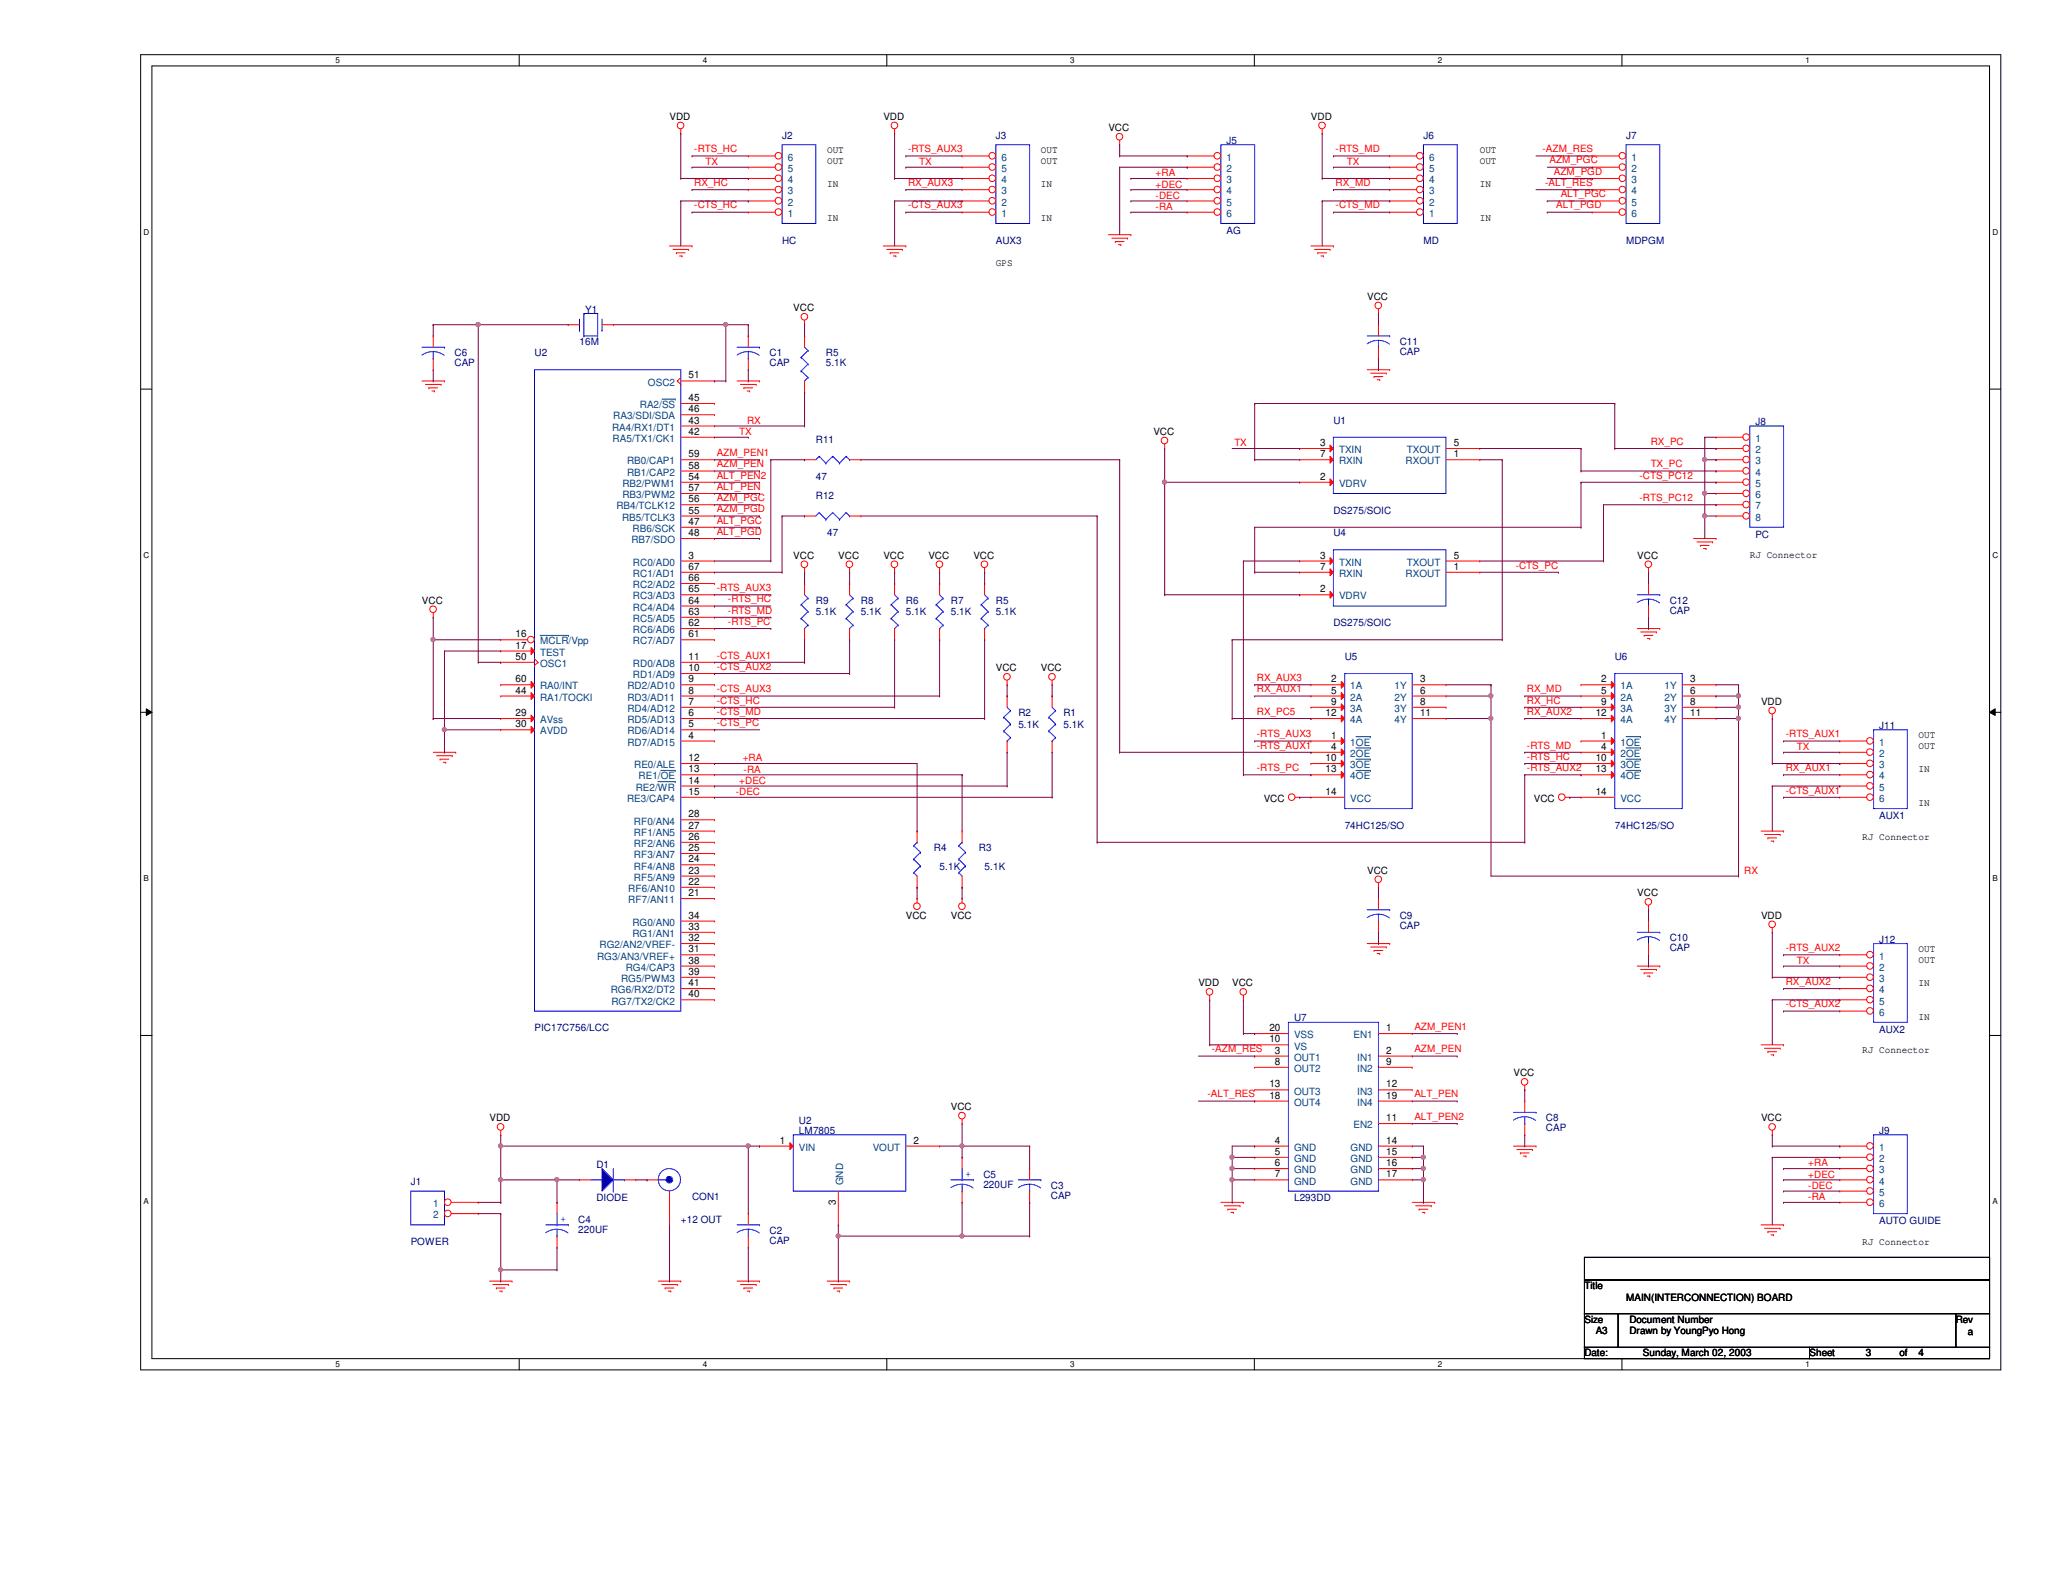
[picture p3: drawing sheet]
<svg xmlns="http://www.w3.org/2000/svg" width="279mm" height="216mm" viewBox="0 0 279 216" stroke-linecap="round" stroke-linejoin="round" font-family="sans-serif">
<defs><g id="words">
<g font-size="1.4">
<text x="90.7" y="16.3">VDD</text>
<text x="119.6" y="16.3">VDD</text>
<text x="150.1" y="17.8">VCC</text>
<text x="177.5" y="16.3">VDD</text>
<text x="112" y="22.3">OUT</text>
<text x="112" y="20.7">OUT</text>
<text x="141" y="22.3">OUT</text>
<text x="141" y="20.7">OUT</text>
<text x="200.4" y="22.3">OUT</text>
<text x="200.4" y="20.7">OUT</text>
<text x="112" y="29.9">IN</text>
<text x="112" y="25.3">IN</text>
<text x="141" y="29.9">IN</text>
<text x="141" y="25.3">IN</text>
<text x="200.4" y="29.9">IN</text>
<text x="200.4" y="25.3">IN</text>
<text x="134.9" y="36">GPS</text>
<text x="185.2" y="40.6">VCC</text>
<text x="107.4" y="42.2">VCC</text>
<text x="93.3" y="51.3">51</text>
<text x="93.3" y="58.9">42</text>
<text x="93.3" y="57.4">43</text>
<text x="93.3" y="54.3">45</text>
<text x="93.3" y="55.8">46</text>
<text x="156.2" y="58.9">VCC</text>
<text x="93.3" y="65">54</text>
<text x="93.3" y="63.5">58</text>
<text x="93.3" y="61.9">59</text>
<text x="178.8" y="65">2</text>
<text x="178.8" y="60.4">3</text>
<text x="178.8" y="61.9">7</text>
<text x="196.9" y="61.9">1</text>
<text x="196.9" y="60.4">5</text>
<text x="93.3" y="71.1">47</text>
<text x="93.3" y="69.6">55</text>
<text x="93.3" y="68">56</text>
<text x="93.3" y="66.5">57</text>
<text x="93.3" y="75.6">3</text>
<text x="93.3" y="72.6">48</text>
<text x="93.3" y="77.2">67</text>
<text x="107.4" y="75.7">VCC</text>
<text x="113.5" y="75.7">VCC</text>
<text x="119.6" y="75.7">VCC</text>
<text x="125.7" y="75.7">VCC</text>
<text x="131.8" y="75.7">VCC</text>
<text x="178.8" y="75.6">3</text>
<text x="178.8" y="77.2">7</text>
<text x="196.9" y="77.2">1</text>
<text x="196.9" y="75.6">5</text>
<text x="221.7" y="75.7">VCC</text>
<text x="237" y="75.6">RJ Connector</text>
<text x="57.1" y="81.8">VCC</text>
<text x="93.3" y="83.3">63</text>
<text x="93.3" y="81.7">64</text>
<text x="93.3" y="80.2">65</text>
<text x="93.3" y="78.7">66</text>
<text x="178.8" y="80.2">2</text>
<text x="69.8" y="86.3">16</text>
<text x="69.8" y="87.8">17</text>
<text x="69.8" y="89.4">50</text>
<text x="93.3" y="89.4">11</text>
<text x="93.3" y="86.3">61</text>
<text x="93.3" y="84.8">62</text>
<text x="69.8" y="93.9">44</text>
<text x="69.8" y="92.4">60</text>
<text x="93.3" y="95.5">7</text>
<text x="93.3" y="93.9">8</text>
<text x="93.3" y="92.4">9</text>
<text x="93.3" y="90.9">10</text>
<text x="134.9" y="90.9">VCC</text>
<text x="141" y="90.9">VCC</text>
<text x="180.3" y="92.4">2</text>
<text x="180.3" y="93.9">5</text>
<text x="180.3" y="95.5">9</text>
<text x="192.3" y="92.4">3</text>
<text x="192.3" y="93.9">6</text>
<text x="192.3" y="95.5">8</text>
<text x="216.9" y="92.4">2</text>
<text x="216.9" y="93.9">5</text>
<text x="216.9" y="95.5">9</text>
<text x="228.9" y="92.4">3</text>
<text x="228.9" y="93.9">6</text>
<text x="228.9" y="95.5">8</text>
<text x="238.5" y="95.5">VDD</text>
<text x="69.8" y="97">29</text>
<text x="69.8" y="98.5">30</text>
<text x="93.3" y="100">4</text>
<text x="93.3" y="98.5">5</text>
<text x="93.3" y="97">6</text>
<text x="179.5" y="97">12</text>
<text x="180.3" y="100">1</text>
<text x="180.3" y="101.6">4</text>
<text x="192.3" y="97">11</text>
<text x="216.1" y="97">12</text>
<text x="216.9" y="100">1</text>
<text x="216.9" y="101.6">4</text>
<text x="228.9" y="97">11</text>
<text x="259.8" y="101.5">OUT</text>
<text x="259.8" y="100">OUT</text>
<text x="93.3" y="103.1">12</text>
<text x="93.3" y="104.6">13</text>
<text x="93.3" y="106.1">14</text>
<text x="93.3" y="107.7">15</text>
<text x="179.5" y="107.7">14</text>
<text x="179.5" y="103.1">10</text>
<text x="179.5" y="104.6">13</text>
<text x="216.1" y="107.7">14</text>
<text x="216.1" y="103.1">10</text>
<text x="216.1" y="104.6">13</text>
<text x="259.8" y="104.6">IN</text>
<text x="93.3" y="113.7">26</text>
<text x="93.3" y="112.2">27</text>
<text x="93.3" y="110.7">28</text>
<text x="171.2" y="108.6">VCC</text>
<text x="207.7" y="108.6">VCC</text>
<text x="252.2" y="113.7">RJ Connector</text>
<text x="259.8" y="109.1">IN</text>
<text x="93.3" y="119.8">22</text>
<text x="93.3" y="118.3">23</text>
<text x="93.3" y="116.8">24</text>
<text x="93.3" y="115.3">25</text>
<text x="185.2" y="118.4">VCC</text>
<text x="93.3" y="121.4">21</text>
<text x="93.3" y="125.9">33</text>
<text x="93.3" y="124.4">34</text>
<text x="122.7" y="124.5">VCC</text>
<text x="128.8" y="124.5">VCC</text>
<text x="221.7" y="121.4">VCC</text>
<text x="238.5" y="124.5">VDD</text>
<text x="93.3" y="129">31</text>
<text x="93.3" y="127.5">32</text>
<text x="93.3" y="130.5">38</text>
<text x="259.8" y="130.5">OUT</text>
<text x="259.8" y="128.9">OUT</text>
<text x="93.3" y="132">39</text>
<text x="93.3" y="135.1">40</text>
<text x="93.3" y="133.6">41</text>
<text x="162.3" y="133.6">VDD</text>
<text x="166.9" y="133.6">VCC</text>
<text x="259.8" y="133.5">IN</text>
<text x="171.9" y="139.7">20</text>
<text x="171.9" y="141.2">10</text>
<text x="172.7" y="142.7">3</text>
<text x="187.7" y="139.7">1</text>
<text x="187.7" y="142.7">2</text>
<text x="252.2" y="142.7">RJ Connector</text>
<text x="259.8" y="138.1">IN</text>
<text x="171.9" y="147.3">13</text>
<text x="171.9" y="148.8">18</text>
<text x="172.7" y="144.2">8</text>
<text x="187.7" y="144.2">9</text>
<text x="187.7" y="147.3">12</text>
<text x="187.7" y="148.8">19</text>
<text x="205" y="145.8">VCC</text>
<text x="66.3" y="151.9">VDD</text>
<text x="105.6" y="154.9">1</text>
<text x="123.7" y="154.9">2</text>
<text x="128.8" y="150.4">VCC</text>
<text x="172.7" y="154.9">4</text>
<text x="187.7" y="151.8">11</text>
<text x="187.7" y="154.9">14</text>
<text x="238.5" y="151.9">VCC</text>
<text x="172.7" y="156.4">5</text>
<text x="172.7" y="157.9">6</text>
<text x="172.7" y="159.5">7</text>
<text x="187.7" y="156.4">15</text>
<text x="187.7" y="157.9">16</text>
<text x="187.7" y="159.5">17</text>
<text x="113.2" y="163.2" transform="rotate(-90 113.2 163.2)">3</text>
<text x="252.2" y="168.6">RJ Connector</text>
<text x="214.6" y="174.6">Title</text>
<text x="214.6" y="179.2">Size</text>
<text x="220.2" y="176.3">MAIN(INTERCONNECTION) BOARD</text>
<text x="220.7" y="179.2">Document Number</text>
<text x="264.9" y="179.2">Rev</text>
<text x="214.6" y="183.7">Date:</text>
<text x="216.1" y="180.7">A3</text>
<text x="220.7" y="180.7">Drawn by YoungPyo Hong</text>
<text x="222.5" y="183.7">Sunday, March 02, 2003</text>
<text x="245.1" y="183.7">Sheet</text>
<text x="252.7" y="183.7">3</text>
<text x="257.3" y="183.7">of</text>
<text x="259.8" y="183.7">4</text>
<text x="266.5" y="180.8">a</text>
</g>
<g font-size="1.4" fill="#f00">
<text x="94" y="20.6">-RTS_HC</text>
<text x="95.5" y="22.4">TX</text>
<text x="123" y="20.6">-RTS_AUX3</text>
<text x="124.5" y="22.4">TX</text>
<text x="156.5" y="23.9">+RA</text>
<text x="180.9" y="20.6">-RTS_MD</text>
<text x="182.4" y="22.4">TX</text>
<text x="208.9" y="20.6">-AZM_RES</text>
<text x="209.8" y="22.1">AZM_PGC</text>
<text x="210.4" y="23.7">AZM_PGD</text>
<text x="94" y="25.2">RX_HC</text>
<text x="94" y="28.2">-CTS_HC</text>
<text x="123" y="25.2">RX_AUX3</text>
<text x="123" y="28.2">-CTS_AUX3</text>
<text x="156.5" y="25.4">+DEC</text>
<text x="156.5" y="26.9">-DEC</text>
<text x="156.5" y="28.4">-RA</text>
<text x="180.9" y="25.2">RX_MD</text>
<text x="180.9" y="28.2">-CTS_MD</text>
<text x="209.3" y="25.2">-ALT_RES</text>
<text x="210.8" y="28.2">ALT_PGD</text>
<text x="211.4" y="26.7">ALT_PGC</text>
<text x="100.1" y="58.9">TX</text>
<text x="101.2" y="57.4">RX</text>
<text x="97.1" y="61.8">AZM_PEN1</text>
<text x="97.1" y="64.8">ALT_PEN2</text>
<text x="97.1" y="63.3">AZM_PEN</text>
<text x="167.2" y="60.5">TX</text>
<text x="222" y="64.8">-CTS_PC12</text>
<text x="223.6" y="63.3">TX_PC</text>
<text x="223.6" y="60.2">RX_PC</text>
<text x="97.1" y="67.9">AZM_PGC</text>
<text x="97.1" y="69.4">AZM_PGD</text>
<text x="97.1" y="70.9">ALT_PGC</text>
<text x="97.1" y="66.3">ALT_PEN</text>
<text x="222" y="67.9">-RTS_PC12</text>
<text x="97.1" y="72.4">ALT_PGD</text>
<text x="205.3" y="77">-CTS_PC</text>
<text x="97.1" y="80.1">-RTS_AUX3</text>
<text x="98.6" y="81.6">-RTS_HC</text>
<text x="98.6" y="83.1">-RTS_MD</text>
<text x="97.1" y="89.2">-CTS_AUX1</text>
<text x="98.6" y="84.6">-RTS_PC</text>
<text x="97.1" y="90.7">-CTS_AUX2</text>
<text x="97.1" y="95.3">-CTS_HC</text>
<text x="97.1" y="93.8">-CTS_AUX3</text>
<text x="170.2" y="93.8">RX_AUX1</text>
<text x="170.2" y="92.2">RX_AUX3</text>
<text x="206.8" y="95.3">RX_HC</text>
<text x="206.8" y="93.8">RX_MD</text>
<text x="97.1" y="98.3">-CTS_PC</text>
<text x="97.1" y="96.8">-CTS_MD</text>
<text x="170.2" y="96.8">RX_PC5</text>
<text x="170.2" y="101.4">-RTS_AUX1</text>
<text x="170.2" y="99.9">-RTS_AUX3</text>
<text x="206.8" y="96.8">RX_AUX2</text>
<text x="206.8" y="101.4">-RTS_MD</text>
<text x="241.9" y="99.9">-RTS_AUX1</text>
<text x="243.4" y="101.6">TX</text>
<text x="99.7" y="107.7">-DEC</text>
<text x="100.1" y="106.2">+DEC</text>
<text x="100.6" y="103.1">+RA</text>
<text x="100.7" y="104.6">-RA</text>
<text x="170.2" y="104.4">-RTS_PC</text>
<text x="206.8" y="104.4">-RTS_AUX2</text>
<text x="206.8" y="102.9">-RTS_HC</text>
<text x="241.9" y="104.4">RX_AUX1</text>
<text x="241.9" y="107.5">-CTS_AUX1</text>
<text x="236.2" y="118.4">RX</text>
<text x="241.9" y="128.8">-RTS_AUX2</text>
<text x="243.4" y="130.6">TX</text>
<text x="241.9" y="133.4">RX_AUX2</text>
<text x="241.9" y="136.4">-CTS_AUX2</text>
<text x="164.1" y="142.5">-AZM_RES</text>
<text x="191.6" y="139.5">AZM_PEN1</text>
<text x="191.6" y="142.5">AZM_PEN</text>
<text x="163.5" y="148.6">-ALT_RES</text>
<text x="191.6" y="148.6">ALT_PEN</text>
<text x="191.6" y="151.7">ALT_PEN2</text>
<text x="244.9" y="158">+RA</text>
<text x="244.9" y="159.5">+DEC</text>
<text x="244.9" y="161">-DEC</text>
<text x="244.9" y="162.6">-RA</text>
</g>
<g font-size="1.4" fill="#000080">
<text x="105.9" y="18.8">J2</text>
<text x="134.9" y="18.8">J3</text>
<text x="166.1" y="19.5">J5</text>
<text x="192.8" y="18.8">J6</text>
<text x="220.2" y="18.8">J7</text>
<text x="105.9" y="33">HC</text>
<text x="134.9" y="33">AUX3</text>
<text x="166.1" y="31.7">AG</text>
<text x="192.8" y="33">MD</text>
<text x="220.2" y="33">MDPGM</text>
<text x="78.5" y="46.7">16M</text>
<text x="79.2" y="42.3">Y1</text>
<text x="189.6" y="46.7">C11</text>
<text x="61.6" y="48.3">C6</text>
<text x="61.6" y="49.6">CAP</text>
<text x="72.4" y="48.3">U2</text>
<text x="104.2" y="48.3">C1</text>
<text x="104.2" y="49.6">CAP</text>
<text x="111.8" y="48.3">R5</text>
<text x="111.8" y="49.6">5.1K</text>
<text x="189.6" y="48.1">CAP</text>
<text x="110.5" y="60">R11</text>
<text x="180.6" y="57.4">U1</text>
<text x="237.7" y="57.6">J8</text>
<text x="110.5" y="65">47</text>
<text x="110.5" y="67.6">R12</text>
<text x="180.6" y="69.6">DS275/SOIC</text>
<text x="112" y="72.6">47</text>
<text x="180.6" y="72.6">U4</text>
<text x="237.7" y="72.8">PC</text>
<text x="110.5" y="81.8">R9</text>
<text x="110.5" y="83.3">5.1K</text>
<text x="116.6" y="81.8">R8</text>
<text x="116.6" y="83.3">5.1K</text>
<text x="122.7" y="81.8">R6</text>
<text x="122.7" y="83.3">5.1K</text>
<text x="128.8" y="81.8">R7</text>
<text x="128.8" y="83.3">5.1K</text>
<text x="134.9" y="81.8">R5</text>
<text x="134.9" y="83.3">5.1K</text>
<text x="226.1" y="81.8">C12</text>
<text x="226.1" y="83.1">CAP</text>
<text x="180.6" y="84.8">DS275/SOIC</text>
<text x="182.1" y="89.4">U5</text>
<text x="218.7" y="89.4">U6</text>
<text x="137.9" y="97">R2</text>
<text x="137.9" y="98.6">5.1K</text>
<text x="144" y="97">R1</text>
<text x="144" y="98.6">5.1K</text>
<text x="254.5" y="98.7">J11</text>
<text x="182.1" y="112.3">74HC125/SO</text>
<text x="218.7" y="112.3">74HC125/SO</text>
<text x="254.5" y="110.9">AUX1</text>
<text x="126.5" y="115.3">R4</text>
<text x="127.3" y="117.8">5.1K</text>
<text x="132.6" y="115.3">R3</text>
<text x="133.4" y="117.8">5.1K</text>
<text x="189.6" y="124.5">C9</text>
<text x="189.6" y="125.8">CAP</text>
<text x="226.1" y="127.5">C10</text>
<text x="226.1" y="128.9">CAP</text>
<text x="254.5" y="127.7">J12</text>
<text x="72.4" y="139.7">PIC17C756/LCC</text>
<text x="175.3" y="138.3">U7</text>
<text x="254.5" y="139.9">AUX2</text>
<text x="108.2" y="152.2">U2</text>
<text x="108.2" y="153.6">LM7805</text>
<text x="209.4" y="151.9">C8</text>
<text x="209.4" y="153.2">CAP</text>
<text x="254.5" y="153.6">J9</text>
<text x="55.6" y="160.6">J1</text>
<text x="80.8" y="158.2">D1</text>
<text x="133.2" y="159.5">C5</text>
<text x="133.2" y="160.9">220UF</text>
<text x="142.3" y="161">C3</text>
<text x="78.3" y="165.6">C4</text>
<text x="78.3" y="167">220UF</text>
<text x="80.8" y="162.7">DIODE</text>
<text x="92.2" y="165.6">+12 OUT</text>
<text x="93.7" y="162.6">CON1</text>
<text x="104.2" y="167.1">C2</text>
<text x="142.3" y="162.4">CAP</text>
<text x="175.3" y="162.7">L293DD</text>
<text x="254.5" y="165.8">AUTO GUIDE</text>
<text x="55.6" y="168.7">POWER</text>
<text x="104.2" y="168.5">CAP</text>
</g>
<g font-size="1.4" fill="#004080">
<text x="106.7" y="23.3">5</text>
<text x="106.7" y="21.8">6</text>
<text x="135.6" y="23.3">5</text>
<text x="135.6" y="21.8">6</text>
<text x="166.1" y="21.8">1</text>
<text x="166.1" y="23.3">2</text>
<text x="193.5" y="23.3">5</text>
<text x="193.5" y="21.8">6</text>
<text x="221" y="21.8">1</text>
<text x="221" y="23.3">2</text>
<text x="106.7" y="29.4">1</text>
<text x="106.7" y="27.9">2</text>
<text x="106.7" y="26.3">3</text>
<text x="106.7" y="24.8">4</text>
<text x="135.6" y="29.4">1</text>
<text x="135.6" y="27.9">2</text>
<text x="135.6" y="26.3">3</text>
<text x="135.6" y="24.8">4</text>
<text x="166.1" y="24.8">3</text>
<text x="166.1" y="26.3">4</text>
<text x="166.1" y="27.9">5</text>
<text x="166.1" y="29.4">6</text>
<text x="193.5" y="29.4">1</text>
<text x="193.5" y="27.9">2</text>
<text x="193.5" y="26.3">3</text>
<text x="193.5" y="24.8">4</text>
<text x="221" y="24.8">3</text>
<text x="221" y="26.3">4</text>
<text x="221" y="27.9">5</text>
<text x="221" y="29.4">6</text>
<text x="87.8" y="52.2">OSC2</text>
<text x="82.9" y="58.3">RA4/RX1/DT1</text>
<text x="83" y="59.9">RA5/TX1/CK1</text>
<text x="83.1" y="56.8">RA3/SDI/SDA</text>
<text x="86.7" y="55.3">RA2/SS</text>
<text x="237.7" y="59.9">1</text>
<text x="84.3" y="66">RB2/PWM1</text>
<text x="84.9" y="64.4">RB1/CAP2</text>
<text x="84.9" y="62.9">RB0/CAP1</text>
<text x="181.4" y="66">VDRV</text>
<text x="181.4" y="61.4">TXIN</text>
<text x="181.4" y="62.9">RXIN</text>
<text x="190.4" y="62.9">RXOUT</text>
<text x="190.5" y="61.4">TXOUT</text>
<text x="237.7" y="61.4">2</text>
<text x="237.7" y="62.9">3</text>
<text x="237.7" y="64.4">4</text>
<text x="237.7" y="66">5</text>
<text x="83.5" y="69">RB4/TCLK12</text>
<text x="84.2" y="70.5">RB5/TCLK3</text>
<text x="84.3" y="67.5">RB3/PWM2</text>
<text x="237.7" y="67.5">6</text>
<text x="237.7" y="69">7</text>
<text x="237.7" y="70.5">8</text>
<text x="85.5" y="73.6">RB7/SDO</text>
<text x="85.7" y="72.1">RB6/SCK</text>
<text x="85.7" y="76.6">RC0/AD0</text>
<text x="181.4" y="76.6">TXIN</text>
<text x="190.5" y="76.6">TXOUT</text>
<text x="85.7" y="82.7">RC4/AD4</text>
<text x="85.7" y="81.2">RC3/AD3</text>
<text x="85.7" y="79.7">RC2/AD2</text>
<text x="85.7" y="78.1">RC1/AD1</text>
<text x="181.4" y="81.2">VDRV</text>
<text x="181.4" y="78.1">RXIN</text>
<text x="190.4" y="78.1">RXOUT</text>
<text x="73.2" y="87.3">MCLR/Vpp</text>
<text x="73.2" y="88.8">TEST</text>
<text x="85.7" y="87.3">RC7/AD7</text>
<text x="85.7" y="85.8">RC6/AD6</text>
<text x="85.7" y="84.2">RC5/AD5</text>
<text x="73.2" y="94.9">RA1/TOCKI</text>
<text x="73.2" y="90.3">OSC1</text>
<text x="73.2" y="93.4">RA0/INT</text>
<text x="85" y="94.9">RD3/AD11</text>
<text x="85" y="93.4">RD2/AD10</text>
<text x="85.7" y="91.9">RD1/AD9</text>
<text x="85.7" y="90.3">RD0/AD8</text>
<text x="182.9" y="93.4">1A</text>
<text x="182.9" y="94.9">2A</text>
<text x="188.8" y="93.4">1Y</text>
<text x="188.8" y="94.9">2Y</text>
<text x="219.5" y="93.4">1A</text>
<text x="219.5" y="94.9">2A</text>
<text x="225.4" y="93.4">1Y</text>
<text x="225.4" y="94.9">2Y</text>
<text x="73.2" y="98">AVss</text>
<text x="73.2" y="99.5">AVDD</text>
<text x="85" y="101">RD7/AD15</text>
<text x="85" y="99.5">RD6/AD14</text>
<text x="85" y="98">RD5/AD13</text>
<text x="85" y="96.4">RD4/AD12</text>
<text x="182.9" y="96.4">3A</text>
<text x="182.9" y="98">4A</text>
<text x="182.9" y="101">1OE</text>
<text x="188.8" y="96.4">3Y</text>
<text x="188.8" y="98">4Y</text>
<text x="219.5" y="96.4">3A</text>
<text x="219.5" y="98">4A</text>
<text x="219.5" y="101">1OE</text>
<text x="225.4" y="96.4">3Y</text>
<text x="225.4" y="98">4Y</text>
<text x="254.5" y="101">1</text>
<text x="85.9" y="104.1">RE0/ALE</text>
<text x="86.1" y="107.1">RE2/WR</text>
<text x="86.5" y="105.6">RE1/OE</text>
<text x="182.9" y="102.5">2OE</text>
<text x="182.9" y="104.1">3OE</text>
<text x="182.9" y="105.6">4OE</text>
<text x="219.5" y="102.5">2OE</text>
<text x="219.5" y="104.1">3OE</text>
<text x="219.5" y="105.6">4OE</text>
<text x="254.5" y="102.5">2</text>
<text x="254.5" y="104.1">3</text>
<text x="254.5" y="105.6">4</text>
<text x="254.5" y="107.1">5</text>
<text x="84.9" y="108.6">RE3/CAP4</text>
<text x="85.9" y="113.2">RF1/AN5</text>
<text x="85.9" y="111.7">RF0/AN4</text>
<text x="182.9" y="108.6">VCC</text>
<text x="219.5" y="108.6">VCC</text>
<text x="254.5" y="108.6">6</text>
<text x="85.9" y="119.3">RF5/AN9</text>
<text x="85.9" y="117.8">RF4/AN8</text>
<text x="85.9" y="116.2">RF3/AN7</text>
<text x="85.9" y="114.7">RF2/AN6</text>
<text x="85.1" y="122.3">RF7/AN11</text>
<text x="85.1" y="120.8">RF6/AN10</text>
<text x="85.6" y="125.4">RG0/AN0</text>
<text x="80.9" y="130">RG3/AN3/VREF+</text>
<text x="81.2" y="128.4">RG2/AN2/VREF-</text>
<text x="84.8" y="131.5">RG4/CAP3</text>
<text x="85.6" y="126.9">RG1/AN1</text>
<text x="254.5" y="130">1</text>
<text x="254.5" y="131.5">2</text>
<text x="82.7" y="134.5">RG6/RX2/DT2</text>
<text x="82.8" y="136.1">RG7/TX2/CK2</text>
<text x="84.1" y="133">RG5/PWM3</text>
<text x="254.5" y="133">3</text>
<text x="254.5" y="134.5">4</text>
<text x="254.5" y="136.1">5</text>
<text x="254.5" y="137.6">6</text>
<text x="175.3" y="140.6">VSS</text>
<text x="175.3" y="142.2">VS</text>
<text x="175.3" y="143.7">OUT1</text>
<text x="183.3" y="140.6">EN1</text>
<text x="183.8" y="143.7">IN1</text>
<text x="175.3" y="145.2">OUT2</text>
<text x="175.3" y="148.3">OUT3</text>
<text x="175.3" y="149.8">OUT4</text>
<text x="183.8" y="145.2">IN2</text>
<text x="183.8" y="148.3">IN3</text>
<text x="183.8" y="149.8">IN4</text>
<text x="108.2" y="155.9">VIN</text>
<text x="118.2" y="155.9">VOUT</text>
<text x="175.3" y="155.9">GND</text>
<text x="182.9" y="155.9">GND</text>
<text x="183.3" y="152.8">EN2</text>
<text x="254.5" y="155.9">1</text>
<text x="114.2" y="160.6" transform="rotate(-90 114.2 160.6)">GND</text>
<text x="175.3" y="157.4">GND</text>
<text x="175.3" y="158.9">GND</text>
<text x="175.3" y="160.4">GND</text>
<text x="182.9" y="157.4">GND</text>
<text x="182.9" y="158.9">GND</text>
<text x="182.9" y="160.4">GND</text>
<text x="254.5" y="157.4">2</text>
<text x="254.5" y="158.9">3</text>
<text x="254.5" y="160.4">4</text>
<text x="254.5" y="162">5</text>
<text x="58.7" y="163.5">1</text>
<text x="58.7" y="165">2</text>
<text x="254.5" y="163.5">6</text>
</g>
<g font-size="1.4" fill="#00f">
<text x="130.8" y="159.4">+</text>
<text x="75.9" y="165.5">+</text>
</g>
<g font-size="1.1">
<text x="45.4" y="8.6">5</text>
<text x="95.2" y="8.6">4</text>
<text x="144.9" y="8.6">3</text>
<text x="194.7" y="8.6">2</text>
<text x="244.5" y="8.6">1</text>
<text x="19.4" y="31.8">D</text>
<text x="269.8" y="31.8">D</text>
<text x="19.4" y="75.6">C</text>
<text x="269.8" y="75.6">C</text>
<text x="19.4" y="119.3">B</text>
<text x="269.8" y="119.3">B</text>
<text x="19.4" y="163.1">A</text>
<text x="269.8" y="163.1">A</text>
<text x="45.4" y="185.2">5</text>
<text x="95.2" y="185.2">4</text>
<text x="144.9" y="185.2">3</text>
<text x="194.7" y="185.2">2</text>
<text x="244.5" y="185.2">1</text>
</g>
</g></defs>
<path d="M19.1 7.4h251.9v178.1h-251.9zM20.6 8.9h248.9v175.1h-248.9z" fill="none" stroke="#000" stroke-width=".14"/>
<g fill="#fff">
<path d="M45.4 7.6h.6v1.2h-.6z"/>
<path d="M45.4 184.2h.6v1.2h-.6z"/>
</g>
<path d="M70.3 7.4v1.5M70.3 184v1.5" fill="none" stroke="#000" stroke-width=".14"/>
<g fill="#fff">
<path d="M95.2 7.6h.6v1.2h-.6z"/>
<path d="M95.2 184.2h.6v1.2h-.6z"/>
</g>
<path d="M120.1 7.4v1.5M120.1 184v1.5" fill="none" stroke="#000" stroke-width=".14"/>
<g fill="#fff">
<path d="M144.9 7.6h.6v1.2h-.6z"/>
<path d="M144.9 184.2h.6v1.2h-.6z"/>
</g>
<path d="M169.9 7.4v1.5M169.9 184v1.5" fill="none" stroke="#000" stroke-width=".14"/>
<g fill="#fff">
<path d="M194.7 7.6h.6v1.2h-.6z"/>
<path d="M194.7 184.2h.6v1.2h-.6z"/>
</g>
<path d="M219.7 7.4v1.5M219.7 184v1.5" fill="none" stroke="#000" stroke-width=".14"/>
<g fill="#fff">
<path d="M244.5 7.6h.6v1.2h-.6z"/>
<path d="M244.5 184.2h.6v1.2h-.6z"/>
<path d="M19.4 30.8h.8v1.2h-.8z"/>
<path d="M269.8 30.8h.8v1.2h-.8z"/>
<path d="M19.4 74.6h.8v1.2h-.8z"/>
<path d="M269.8 74.6h.8v1.2h-.8z"/>
</g>
<path d="M19.1 52.7h1.5M269.5 52.7h1.5" fill="none" stroke="#000" stroke-width=".14"/>
<g fill="#fff">
<path d="M19.4 118.4h.8v1.1h-.8z"/>
<path d="M269.8 118.4h.8v1.1h-.8z"/>
</g>
<path d="M19.1 96.5h1.5M19.8 96l.8 .5-.8 .4zM269.5 96.5l.7-.5v.9zM269.5 96.5h1.5" fill="none" stroke="#000" stroke-width=".14"/>
<path d="M19.8 96l.8 .5-.8 .4zM269.5 96.5l.7-.5v.9z" fill="#000"/>
<g fill="#fff">
<path d="M19.4 162.1h.8v1.2h-.8z"/>
<path d="M269.8 162.1h.8v1.2h-.8z"/>
</g>
<path d="M19.1 140.2h1.5M269.5 140.2h1.5M214.6 170.3h54.9v3.1h-54.9zM214.6 173.4h54.9v4.5h-54.9zM214.6 177.9h4.6v4.6h-4.6zM219.2 177.9h45.7v4.6h-45.7zM264.9 177.9h4.6v4.6h-4.6zM214.6 182.5h30.5v1.5h-30.5zM245.1 182.5h24.4v1.5h-24.4z" fill="none" stroke="#000" stroke-width=".14"/>
<g fill="none" stroke="#f00" stroke-width=".14">
<path d="M92.2 18.1h.1M92.2 17.5v.6M121.2 18.1h.1M121.2 17.5v.6M151.6 19.6h.1M151.6 19v.6M179.1 18.1h.1M179.1 17.5v.6M90.7 33.3h3M91.1 33.8h2.2M91.6 34.2h.1M91.6 34.2h1.2"/>
<path d="M92 34.7h.4M92.4 34.7h.1M93.3 33.8h.1M93.7 33.3h.1M119.6 33.3h3.1M120.1 33.8h2.1M120.6 34.2h.1M120.6 34.2h1.2M121 34.7h.3M121.3 34.7h.1M122.2 33.8h.1M122.7 33.3h.1"/>
<path d="M150.1 31.8h3.1M150.6 32.3h2.1M151 32.7h.1M151 32.7h1.2M151.5 33.1h.3M151.8 33.1h.1M152.7 32.3h.1M153.2 31.8h.1M177.5 33.3h3.1M178 33.8h2.1M178.5 34.2h.1M178.5 34.2h1.2"/>
<path d="M178.9 34.7h.3M179.2 34.7h.1M180.1 33.8h.1M180.6 33.3h.1M57.2 51.6h3M57.6 52.1h2.1M58.1 52.5h.1M58.1 52.5h1.2M58.5 53h.3M58.8 53h.1M59.7 52.1h.1M60.2 51.6h.1"/>
<path d="M99.8 51.6h3.1M100.3 52.1h2.1M100.8 52.5h.1M100.8 52.5h1.1M101.2 53h.3M101.5 53h.1M102.4 52.1h.1M102.9 51.6h.1M109 44h.1M109 43.4v.6M185.2 50.1h3M185.6 50.5h2.1"/>
<path d="M186.1 51h.1M186.1 51h1.2M186.5 51.4h.4M186.7 42.5h.1M186.7 41.9v.6M186.9 51.4h.1M187.7 50.5h.1M188.2 50.1h.1M109 77.5h.1M109 76.9v.6M115.1 77.5h.1M115.1 76.9v.6"/>
<path d="M121.2 77.5h.1M121.2 76.9v.6M127.3 77.5h.1M127.3 76.9v.6M133.4 77.5h.1M133.4 76.9v.6M157.7 60.7h.1M157.7 60.2v.5M223.3 77.5h.1M223.3 76.9v.6M229.4 72.9h3M229.8 73.4h2.1"/>
<path d="M230.3 73.9h.1M230.3 73.9h1.2M230.7 74.3h.4M231.1 74.3h.1M231.9 73.4h.1M232.4 72.9h.1M58.7 83.6h.1M58.7 83v.6M136.4 92.8h.1M136.4 92.2v.6M142.5 92.8h.1M142.5 92.2v.6"/>
<path d="M221.7 85.1h3.1M222.2 85.6h2.1M222.7 86.1h.1M222.7 86.1h1.2M223.1 86.5h.3M223.4 86.5h.1M224.3 85.6h.1M224.8 85.1h.1M240 97.3h.1M240 96.7v.6M58.7 101.9h3M59.1 102.4h2.2"/>
<path d="M59.6 102.8h.1M59.6 102.8h1.2M60 103.3h.4M60.4 103.3h.1M61.3 102.4h.1M61.7 101.9h.1M175.4 108h.6M176 108h.1M186.7 119.6v.6M212 108h.6M212.6 108h.1M238.5 112.6h3.1"/>
<path d="M239 113h2.1M239.4 113.5h.1M239.4 113.5h1.2M239.9 113.9h.3M240.2 113.9h.1M241.1 113h.1M241.6 112.6h.1M124.2 121.7h.1M124.2 121.7v.6M130.3 121.7h.1M130.3 121.7v.6M163.8 135.4h.1"/>
<path d="M163.8 134.8v.6M168.4 135.4h.1M168.4 134.8v.6M185.2 127.8h3M185.6 128.3h2.1M186.1 128.7h.1M186.1 128.7h1.2M186.5 129.2h.4M186.7 120.2h.1M186.9 129.2h.1M187.7 128.3h.1M188.2 127.8h.1"/>
<path d="M221.7 130.9h3.1M222.2 131.3h2.1M222.7 131.8h.1M222.7 131.8h1.2M223.1 132.2h.3M223.3 123.2h.1M223.3 122.6v.6M223.4 132.2h.1M224.3 131.3h.1M224.8 130.9h.1M240 126.3h.1M240 125.7v.6"/>
<path d="M67.8 153.7h.1M67.8 153.1v.6M130.3 152.2h.1M130.3 151.6v.6M205 155.2h3M205.4 155.7h2.2M205.9 156.2h.1M205.9 156.2h1.2M206.3 156.6h.4M206.5 147.6h.1M206.5 147v.6M206.7 156.6h.1"/>
<path d="M207.6 155.7h.1M208 155.2h.1M238.5 141.5h3.1M239 142h2.1M239.4 142.5h.1M239.4 142.5h1.2M239.9 142.9h.3M240 153.7h.1M240 153.1v.6M240.2 142.9h.1M241.1 142h.1M241.6 141.5h.1"/>
<path d="M66.3 173.5h3M66.8 174h2.1M67.2 174.5h.1M67.2 174.5h1.2M67.6 174.9h.4M68 174.9h.1M68.9 174h.1M69.3 173.5h.1M89.2 173.5h3M89.6 174h2.1M90.1 174.5h.1M90.1 174.5h1.2"/>
<path d="M90.5 174.9h.3M90.8 174.9h.1M91.7 174h.1M92.2 173.5h.1M99.8 173.5h3.1M100.3 174h2.1M100.8 174.5h.1M100.8 174.5h1.1M101.2 174.9h.3M101.5 174.9h.1M102.4 174h.1M102.9 173.5h.1"/>
<path d="M112 173.5h3.1M112.5 174h2.1M112.9 174.5h.1M112.9 174.5h1.2M113.4 174.9h.3M113.7 174.9h.1M114.6 174h.1M115.1 173.5h.1M165.4 162.9h3M165.8 163.3h2.1M166.3 163.8h.1M166.3 163.8h1.2"/>
<path d="M166.7 164.2h.3M167 164.2h.1M167.9 163.3h.1M168.4 162.9h.1M191.3 162.9h3M191.7 163.3h2.1M192.2 163.8h.1M192.2 163.8h1.2M192.6 164.2h.4M193 164.2h.1M193.8 163.3h.1M194.3 162.9h.1"/>
<path d="M238.5 165.9h3.1M239 166.4h2.1M239.4 166.8h.1M239.4 166.8h1.2M239.9 167.3h.3M240.2 167.3h.1M241.1 166.4h.1M241.6 165.9h.1"/>
<circle cx="92.2" cy="17" r=".45"/>
<circle cx="121.1" cy="17" r=".45"/>
<circle cx="151.6" cy="18.5" r=".45"/>
<circle cx="179" cy="17" r=".45"/>
<circle cx="108.9" cy="42.9" r=".45"/>
<circle cx="157.7" cy="59.7" r=".45"/>
<circle cx="186.7" cy="41.4" r=".45"/>
<circle cx="108.9" cy="76.4" r=".45"/>
<circle cx="115" cy="76.4" r=".45"/>
<circle cx="121.1" cy="76.4" r=".45"/>
<circle cx="127.2" cy="76.4" r=".45"/>
<circle cx="133.3" cy="76.4" r=".45"/>
<circle cx="223.2" cy="76.4" r=".45"/>
<circle cx="58.6" cy="82.5" r=".45"/>
<circle cx="136.4" cy="91.7" r=".45"/>
<circle cx="142.5" cy="91.7" r=".45"/>
<circle cx="240" cy="96.2" r=".45"/>
<circle cx="174.9" cy="108" r=".45"/>
<circle cx="186.7" cy="119.1" r=".45"/>
<circle cx="211.5" cy="108" r=".45"/>
<circle cx="124.2" cy="122.7" r=".45"/>
<circle cx="130.3" cy="122.7" r=".45"/>
<circle cx="163.8" cy="134.3" r=".45"/>
<circle cx="168.4" cy="134.3" r=".45"/>
<circle cx="223.2" cy="122.1" r=".45"/>
<circle cx="240" cy="125.2" r=".45"/>
<circle cx="67.8" cy="152.6" r=".45"/>
<circle cx="130.3" cy="151.1" r=".45"/>
<circle cx="206.5" cy="146.5" r=".45"/>
<circle cx="240" cy="152.6" r=".45"/>
</g>
<path d="M253.7 153.7h4.6v10.7h-4.6z" fill="none" stroke="#00f" stroke-width=".14"/>
<circle cx="253.3" cy="155.2" r=".45" fill="#fff"/>
<g fill="none" stroke="#f00" stroke-width=".14">
<path d="M249.2 155.2h.1M249.2 155.2h3.6"/>
<circle cx="253.3" cy="155.2" r=".45"/>
</g>
<circle cx="253.3" cy="156.7" r=".45" fill="#fff"/>
<g fill="none" stroke="#f00" stroke-width=".14">
<path d="M249.2 156.8h.1M249.2 156.8h3.6"/>
<circle cx="253.3" cy="156.7" r=".45"/>
</g>
<circle cx="253.3" cy="158.3" r=".45" fill="#fff"/>
<g fill="none" stroke="#f00" stroke-width=".14">
<path d="M249.2 158.3h.1M249.2 158.3h3.6"/>
<circle cx="253.3" cy="158.3" r=".45"/>
</g>
<circle cx="253.3" cy="159.8" r=".45" fill="#fff"/>
<g fill="none" stroke="#f00" stroke-width=".14">
<path d="M249.2 159.8h.1M249.2 159.8h3.6"/>
<circle cx="253.3" cy="159.8" r=".45"/>
</g>
<circle cx="253.3" cy="161.3" r=".45" fill="#fff"/>
<g fill="none" stroke="#f00" stroke-width=".14">
<path d="M249.2 161.3h.1M249.2 161.3h3.6"/>
<circle cx="253.3" cy="161.3" r=".45"/>
</g>
<circle cx="253.3" cy="162.8" r=".45" fill="#fff"/>
<g fill="none" stroke="#f00" stroke-width=".14">
<path d="M92.2 76h4.6M96.8 76h.1M92.2 98.8h4.6M92.2 97.3h4.6M92.2 95.8h4.6M92.2 94.3h4.6M92.2 92.8h4.6M92.2 91.2h4.6M92.2 89.7h4.6M96.8 98.8h.1M96.8 97.3h.1M96.8 95.8h.1"/>
<path d="M96.8 94.3h.1M96.8 92.8h.1M96.8 91.2h.1M96.8 89.7h.1M92.2 100.4h4.6M92.2 103.4h4.6M92.2 104.9h4.6M92.2 106.5h4.6M92.2 108h4.6M96.8 100.4h.1M96.8 103.4h.1M96.8 104.9h.1"/>
<path d="M96.8 106.5h.1M96.8 108h.1M249.2 162.9h.1M249.2 162.9h3.6"/>
<circle cx="253.3" cy="162.8" r=".45"/>
</g>
<path d="M72.4 50.1h19.8v86.8h-19.8z" fill="none" stroke="#00f" stroke-width=".14"/>
<path d="M89.1 105.9h2.3M89.5 104.4h1.9M91.4 104.4h.1M91.4 105.9h.1" fill="none" stroke="#004080" stroke-width=".14"/>
<circle cx="71.9" cy="86.6" r=".45" fill="#fff"/>
<g fill="none" stroke="#f00" stroke-width=".14">
<path d="M67.8 86.7h.1M67.8 86.7h3.7"/>
<circle cx="71.9" cy="86.6" r=".45"/>
</g>
<path d="M73.2 86.1h3.8M77 86.1h.1" fill="none" stroke="#004080" stroke-width=".14"/>
<path d="M71.9 87.7l.5 .5-.5 .4z" fill="#f00"/>
<g fill="none" stroke="#f00" stroke-width=".14">
<path d="M67.8 88.2h.1M67.8 88.2h4.6M71.9 87.7l.5 .5-.5 .4zM92.2 118.7h4.6M92.2 117.1h4.6M92.2 115.6h4.6M92.2 114.1h4.6M92.2 112.6h4.6M92.2 111h4.6M96.8 118.7h.1M96.8 117.1h.1M96.8 115.6h.1"/>
<path d="M96.8 114.1h.1M96.8 112.6h.1M96.8 111h.1M92.2 121.7h4.6M92.2 120.2h4.6M96.8 121.7h.1M96.8 120.2h.1"/>
</g>
<path d="M71.9 96.9l.5 .4-.5 .5z" fill="#f00"/>
<path d="M67.8 97.3h.1M67.8 97.3h4.6M71.9 96.9l.5 .4-.5 .5z" fill="none" stroke="#f00" stroke-width=".14"/>
<path d="M71.9 98.4l.5 .4-.5 .5z" fill="#f00"/>
<g fill="none" stroke="#f00" stroke-width=".14">
<path d="M92.2 59.2h4.6M92.2 57.7h4.6M96.8 59.2h.1M96.8 57.7h.1M67.8 98.8h.1M67.8 98.8h4.6M71.9 98.4l.5 .4-.5 .5zM92.2 129.3h4.6M92.2 127.8h4.6M92.2 126.3h4.6M92.2 124.8h4.6M92.2 130.9h4.6"/>
<path d="M92.2 132.4h4.6M92.2 135.4h4.6M92.2 133.9h4.6M96.8 129.3h.1M96.8 127.8h.1M96.8 126.3h.1M96.8 124.8h.1M96.8 130.9h.1M96.8 132.4h.1M96.8 135.4h.1M96.8 133.9h.1"/>
</g>
<path d="M71.9 93.8l.5 .5-.5 .4z" fill="#f00"/>
<g fill="none" stroke="#f00" stroke-width=".14">
<path d="M91.7 51.6h.1M91.7 51.6l.5 .5M92.2 52.1h.1M92.2 54.7h4.6M92.2 56.2h4.6M92.2 51.1l-.5 .5M92.2 51.6h4.6M96.8 54.7h.1M96.8 56.2h.1M96.8 51.6h.1M92.2 71.4h4.6M92.2 72.9h4.6"/>
<path d="M92.2 65.3h4.6M92.2 69.9h4.6M92.2 68.4h4.6M92.2 66.8h4.6M92.2 63.8h4.6M92.2 62.3h4.6M96.8 71.4h.1M96.8 72.9h.1M96.8 65.3h.1M96.8 69.9h.1M96.8 68.4h.1M96.8 66.8h.1"/>
<path d="M96.8 63.8h.1M96.8 62.3h.1M67.8 94.3h.1M67.8 89.7h.1M67.8 94.3h4.6M67.8 89.7h4.6M71.9 93.8l.5 .5-.5 .4zM72.4 90.2h.1M72.4 89.2l.5 .5M72.9 89.7h.1M72.9 89.7l-.5 .5"/>
</g>
<path d="M89.7 54.1h1.7M91.4 54.1h.1" fill="none" stroke="#004080" stroke-width=".14"/>
<path d="M71.9 92.3l.5 .5-.5 .4z" fill="#f00"/>
<g fill="none" stroke="#f00" stroke-width=".14">
<path d="M101.3 45.5h.1M101.3 50.1h.1M101.3 45.5v1.5M101.3 48.6v1.5M109 45.5h.1M109 53.1h.1M109 45.5v1.5M109 51.6v1.5M92.2 79h4.6M92.2 77.5h4.6M96.8 79h.1M96.8 77.5h.1"/>
<path d="M127.3 79h.1M127.3 79v1.6M195.8 62.3h4.6M200.4 62.3h.1M223.3 79h.1M223.3 79v1.6M67.8 92.8h.1M67.8 92.8h4.6M71.9 92.3l.5 .5-.5 .4zM92.2 86.7h4.6M92.2 85.1h4.6M92.2 83.6h4.6"/>
<path d="M92.2 82.1h4.6M92.2 80.6h4.6M96.8 86.7h.1M96.8 85.1h.1M96.8 83.6h.1M96.8 82.1h.1M96.8 80.6h.1M127.3 86.7h.1M127.3 85.1v1.6M223.3 83.6h.1M223.3 82.1v1.5M130.3 112.6h.1"/>
<path d="M130.3 112.6v1.5M130.3 118.7v1.5M130.3 120.2h.1M223.3 124.8h.1M223.3 129.3h.1M223.3 124.8v1.5M223.3 127.8v1.5M101.3 164.4h.1M101.3 169h.1M101.3 164.4v1.5M101.3 167.4v1.6"/>
</g>
<g fill="none" stroke="#00f" stroke-width=".14">
<path d="M99.8 47h3.1M101.3 48.6h.1M101.3 47.6a2.42 2.42 0 0 1 1.5 .5M101.3 47.6a2.57 2.57 0 0 0-1.5 .5M101.3 47.6v1M102.9 47h.1M108.5 48.4h.1M108.5 50.2h.1M108.5 48.4l.9 .9M108.5 50.2l.9 .9M109 51.6h.1M109 47l.4 .5"/>
<path d="M109.4 47.5h.1M109.4 49.3h.1M109.4 51.1h.1M109.4 47.5l-.9 .9M109.4 49.3l-.9 .9M109.4 51.1l-.4 .5M180.6 59.2h15.2v7.6h-15.2zM126.8 81.9h.1M126.8 83.8h.1M126.8 81.9l.9 .9M126.8 83.8l.9 .9M127.3 85.1h.1"/>
<path d="M127.3 80.6l.4 .4M127.7 81h.1M127.7 82.8h.1M127.7 84.7h.1M127.7 81l-.9 .9M127.7 82.8l-.9 1M127.7 84.7l-.4 .4M221.7 80.6h3.1M223.3 82.1h.1M223.3 81.2a2.42 2.42 0 0 1 1.4 .5M223.3 81.2h-.1a2.57 2.57 0 0 0-1.5 .4M223.3 81.2v.9"/>
<path d="M224.8 80.6h.1M129.8 118.2h.1M129.8 116.4h.1M129.8 114.6h.1M129.8 118.2l.5 .5M129.8 116.4l1 .9M129.8 114.6l1 .8M130.3 114.1h.1M130.3 114.1l-.5 .5M130.8 117.3h.1M130.8 115.4h.1M130.8 117.3l-1 .9"/>
<path d="M130.8 115.4l-1 1M221.7 126.3h3.1M223.3 127.8h.1M223.3 126.9a2.42 2.42 0 0 1 1.4 .5M223.3 126.9h-.1a2.57 2.57 0 0 0-1.5 .4M223.3 126.9v.9M224.8 126.3h.1M99.8 165.9h3.1M101.3 167.4h.1M101.3 166.5a2.42 2.42 0 0 1 1.5 .5M101.3 166.5a2.57 2.57 0 0 0-1.5 .5M101.3 166.5v.9"/>
<path d="M102.9 165.9h.1"/>
</g>
<path d="M180.1 64.9l.5 .4-.5 .5z" fill="#f00"/>
<path d="M176 65.3h.1M176 65.3h4.6M180.1 64.9l.5 .4-.5 .5z" fill="none" stroke="#f00" stroke-width=".14"/>
<path d="M180.1 60.3l.5 .4-.5 .5z" fill="#f00"/>
<path d="M176 60.7h.1M176 60.7h4.6M180.1 60.3l.5 .4-.5 .5zM195.8 60.7h4.6M200.4 60.7h.1" fill="none" stroke="#f00" stroke-width=".14"/>
<path d="M180.1 61.8l.5 .5-.5 .4z" fill="#f00"/>
<path d="M176 62.3h.1M176 62.3h4.6M180.1 61.8l.5 .5-.5 .4zM195.8 77.5h4.6M200.4 77.5h.1" fill="none" stroke="#f00" stroke-width=".14"/>
<path d="M180.6 74.5h15.2v7.6h-15.2z" fill="none" stroke="#00f" stroke-width=".14"/>
<path d="M180.1 80.1l.5 .5-.5 .4z" fill="#f00"/>
<path d="M176 80.6h.1M176 80.6h4.6M180.1 80.1l.5 .5-.5 .4z" fill="none" stroke="#f00" stroke-width=".14"/>
<path d="M180.1 75.5l.5 .5-.5 .5z" fill="#f00"/>
<path d="M176 76h.1M176 76h4.6M180.1 75.5l.5 .5-.5 .5zM195.8 76h4.6M200.4 76h.1" fill="none" stroke="#f00" stroke-width=".14"/>
<path d="M180.1 77l.5 .5-.5 .5z" fill="#f00"/>
<g fill="none" stroke="#f00" stroke-width=".14">
<path d="M58.7 45.5h.1M58.7 50.1h.1M58.7 45.5v1.5M58.7 48.6v1.5M109 62.3h.1M109 62.3h1.5M115.1 62.3h1.5M116.6 62.3h.1M176 77.5h.1M176 77.5h4.6M180.1 77l.5 .5-.5 .5zM124.2 112.6h.1"/>
<path d="M124.2 112.6v1.5M124.2 118.7v1.5M124.2 120.2h.1M75.4 162.9h.1M75.4 169h.1M75.4 162.9v1.5M75.4 167.4v1.6"/>
</g>
<g fill="none" stroke="#00f" stroke-width=".14">
<path d="M192.8 19.6h4.6v10.7h-4.6zM57.2 47h3M58.7 48.6h.1M58.7 47.6a2.42 2.42 0 0 1 1.5 .5M58.7 47.6h-.1a2.57 2.57 0 0 0-1.4 .5M58.7 47.6v1M60.2 47h.1M111 61.8h.1M111 61.8l-.5 .5M111 61.8l.8 .9M111.8 62.7h.1M112.8 61.8h.1"/>
<path d="M112.8 61.8l-1 .9M112.8 61.8l.9 .9M113.7 62.7h.1M114.6 61.8h.1M114.6 61.8l-.9 .9M114.6 61.8l.5 .5M115.1 62.3h.1M123.7 118.2h.1M123.7 116.4h.1M123.7 114.6h.1M123.7 118.2l.5 .5M123.7 116.4l1 .9"/>
<path d="M123.7 114.6l1 .8M124.2 114.1h.1M124.2 114.1l-.5 .5M124.7 117.3h.1M124.7 115.4h.1M124.7 117.3l-1 .9M124.7 115.4l-1 1M73.9 165.9h3.1M75.4 167.4h.1M75.4 165.9h.1M75.4 166.5a2.42 2.42 0 0 1 1.5 .5M75.4 166.5a2.57 2.57 0 0 0-1.5 .5"/>
<path d="M75.4 164.4v1.5M75.4 166.5v.9M77 165.9h.1"/>
</g>
<circle cx="192.3" cy="28.7" r=".45" fill="#fff"/>
<g fill="none" stroke="#f00" stroke-width=".14">
<path d="M188.2 28.7h.1M188.2 28.7h3.7"/>
<circle cx="192.3" cy="28.7" r=".45"/>
</g>
<circle cx="192.3" cy="27.2" r=".45" fill="#fff"/>
<g fill="none" stroke="#f00" stroke-width=".14">
<path d="M188.2 27.2h.1M188.2 27.2h3.7"/>
<circle cx="192.3" cy="27.2" r=".45"/>
</g>
<circle cx="192.3" cy="25.7" r=".45" fill="#fff"/>
<g fill="none" stroke="#f00" stroke-width=".14">
<path d="M188.2 25.7h.1M188.2 25.7h3.7"/>
<circle cx="192.3" cy="25.7" r=".45"/>
</g>
<circle cx="192.3" cy="24.1" r=".45" fill="#fff"/>
<g fill="none" stroke="#f00" stroke-width=".14">
<path d="M188.2 24.2h.1M188.2 24.2h3.7"/>
<circle cx="192.3" cy="24.1" r=".45"/>
</g>
<circle cx="192.3" cy="22.6" r=".45" fill="#fff"/>
<g fill="none" stroke="#f00" stroke-width=".14">
<path d="M188.2 22.6h.1M188.2 22.6h3.7"/>
<circle cx="192.3" cy="22.6" r=".45"/>
</g>
<circle cx="192.3" cy="21.1" r=".45" fill="#fff"/>
<g fill="none" stroke="#f00" stroke-width=".14">
<path d="M188.2 21.1h.1M188.2 21.1h3.7M109 69.9h.1M109 69.9h1.5M115.1 69.9h1.5M116.6 69.9h.1"/>
<circle cx="192.3" cy="21.1" r=".45"/>
</g>
<g fill="none" stroke="#00f" stroke-width=".14">
<path d="M220.2 19.6h4.6v10.7h-4.6zM111 69.4h.1M111 69.4l-.5 .5M111 69.4l.8 1M111.8 70.4h.1M112.8 69.4h.1M112.8 69.4l-1 1M112.8 69.4l.9 1M113.7 70.4h.1M114.6 69.4h.1M114.6 69.4l-.9 1M114.6 69.4l.5 .5"/>
<path d="M115.1 69.9h.1"/>
</g>
<circle cx="219.7" cy="21.1" r=".45" fill="#fff"/>
<g fill="none" stroke="#f00" stroke-width=".14">
<path d="M215.6 21.1h.1M215.6 21.1h3.7"/>
<circle cx="219.7" cy="21.1" r=".45"/>
</g>
<circle cx="219.7" cy="22.6" r=".45" fill="#fff"/>
<g fill="none" stroke="#f00" stroke-width=".14">
<path d="M215.6 22.6h.1M215.6 22.6h3.7"/>
<circle cx="219.7" cy="22.6" r=".45"/>
</g>
<circle cx="219.7" cy="24.1" r=".45" fill="#fff"/>
<g fill="none" stroke="#f00" stroke-width=".14">
<path d="M215.6 24.2h.1M215.6 24.2h3.7"/>
<circle cx="219.7" cy="24.1" r=".45"/>
</g>
<circle cx="219.7" cy="25.7" r=".45" fill="#fff"/>
<g fill="none" stroke="#f00" stroke-width=".14">
<path d="M215.6 25.7h.1M215.6 25.7h3.7"/>
<circle cx="219.7" cy="25.7" r=".45"/>
</g>
<circle cx="219.7" cy="27.2" r=".45" fill="#fff"/>
<g fill="none" stroke="#f00" stroke-width=".14">
<path d="M215.6 27.2h.1M215.6 27.2h3.7"/>
<circle cx="219.7" cy="27.2" r=".45"/>
</g>
<circle cx="219.7" cy="28.7" r=".45" fill="#fff"/>
<g fill="none" stroke="#f00" stroke-width=".14">
<path d="M215.6 28.7h.1M215.6 28.7h3.7"/>
<circle cx="219.7" cy="28.7" r=".45"/>
</g>
<path d="M237 57.7h4.6v13.7h-4.6z" fill="none" stroke="#00f" stroke-width=".14"/>
<circle cx="236.5" cy="59.2" r=".45" fill="#fff"/>
<g fill="none" stroke="#f00" stroke-width=".14">
<path d="M232.4 59.2h.1M232.4 59.2h3.7"/>
<circle cx="236.5" cy="59.2" r=".45"/>
</g>
<circle cx="236.5" cy="60.7" r=".45" fill="#fff"/>
<g fill="none" stroke="#f00" stroke-width=".14">
<path d="M232.4 60.7h.1M232.4 60.7h3.7"/>
<circle cx="236.5" cy="60.7" r=".45"/>
</g>
<circle cx="236.5" cy="62.2" r=".45" fill="#fff"/>
<g fill="none" stroke="#f00" stroke-width=".14">
<path d="M232.4 62.3h.1M232.4 62.3h3.7"/>
<circle cx="236.5" cy="62.2" r=".45"/>
</g>
<circle cx="236.5" cy="63.8" r=".45" fill="#fff"/>
<g fill="none" stroke="#f00" stroke-width=".14">
<path d="M232.4 63.8h.1M232.4 63.8h3.7"/>
<circle cx="236.5" cy="63.8" r=".45"/>
</g>
<circle cx="236.5" cy="65.3" r=".45" fill="#fff"/>
<g fill="none" stroke="#f00" stroke-width=".14">
<path d="M232.4 65.3h.1M232.4 65.3h3.7"/>
<circle cx="236.5" cy="65.3" r=".45"/>
</g>
<circle cx="236.5" cy="66.8" r=".45" fill="#fff"/>
<g fill="none" stroke="#f00" stroke-width=".14">
<path d="M232.4 66.8h.1M232.4 66.8h3.7"/>
<circle cx="236.5" cy="66.8" r=".45"/>
</g>
<circle cx="236.5" cy="68.3" r=".45" fill="#fff"/>
<g fill="none" stroke="#f00" stroke-width=".14">
<path d="M232.4 68.4h.1M232.4 68.4h3.7"/>
<circle cx="236.5" cy="68.3" r=".45"/>
</g>
<circle cx="236.5" cy="69.9" r=".45" fill="#fff"/>
<g fill="none" stroke="#f00" stroke-width=".14">
<path d="M232.4 69.9h.1M232.4 69.9h3.7M130.3 156.8h.1M130.3 156.8v1.5M130.3 162.9h.1M130.3 161.3v1.6"/>
<circle cx="236.5" cy="69.9" r=".45"/>
</g>
<path d="M105.9 19.6h4.6v10.7h-4.6zM128.8 159.8h3M130.3 159.8h.1M130.3 158.3v1.5M131.8 159.8h.1M130.3 161.3h.1M130.3 160.4a2.42 2.42 0 0 1 1.5 .5M130.3 160.4a2.57 2.57 0 0 0-1.5 .5M130.3 160.4v.9" fill="none" stroke="#00f" stroke-width=".14"/>
<circle cx="105.4" cy="28.7" r=".45" fill="#fff"/>
<g fill="none" stroke="#f00" stroke-width=".14">
<path d="M101.3 28.7h.1M101.3 28.7h3.7"/>
<circle cx="105.4" cy="28.7" r=".45"/>
</g>
<circle cx="105.4" cy="27.2" r=".45" fill="#fff"/>
<g fill="none" stroke="#f00" stroke-width=".14">
<path d="M101.3 27.2h.1M101.3 27.2h3.7"/>
<circle cx="105.4" cy="27.2" r=".45"/>
</g>
<circle cx="105.4" cy="25.7" r=".45" fill="#fff"/>
<g fill="none" stroke="#f00" stroke-width=".14">
<path d="M101.3 25.7h.1M101.3 25.7h3.7"/>
<circle cx="105.4" cy="25.7" r=".45"/>
</g>
<circle cx="105.4" cy="24.1" r=".45" fill="#fff"/>
<g fill="none" stroke="#f00" stroke-width=".14">
<path d="M101.3 24.2h.1M101.3 24.2h3.7"/>
<circle cx="105.4" cy="24.1" r=".45"/>
</g>
<circle cx="105.4" cy="22.6" r=".45" fill="#fff"/>
<g fill="none" stroke="#f00" stroke-width=".14">
<path d="M101.3 22.6h.1M101.3 22.6h3.7"/>
<circle cx="105.4" cy="22.6" r=".45"/>
</g>
<circle cx="105.4" cy="21.1" r=".45" fill="#fff"/>
<g fill="none" stroke="#f00" stroke-width=".14">
<path d="M101.3 21.1h.1M101.3 21.1h3.7M121.2 79h.1M121.2 79v1.6M121.2 86.7h.1M121.2 85.1v1.6M136.4 94.3h.1M136.4 94.3v1.5M136.4 101.9h.1M136.4 100.4v1.5"/>
<circle cx="105.4" cy="21.1" r=".45"/>
</g>
<g fill="none" stroke="#00f" stroke-width=".14">
<path d="M120.7 81.9h.1M120.7 83.8h.1M120.7 81.9l.9 .9M120.7 83.8l.9 .9M121.2 85.1h.1M121.2 80.6l.4 .4M121.6 81h.1M121.6 82.8h.1M121.6 84.7h.1M121.6 81l-.9 .9M121.6 82.8l-.9 1M121.6 84.7l-.4 .4"/>
<path d="M135.9 97.2h.1M135.9 99h.1M135.9 97.2l1 .9M135.9 99l1 .9M136.4 95.8l.5 .5M136.9 96.3h.1M136.9 98.1h.1M136.9 99.9h.1M136.9 96.3l-1 .9M136.9 98.1l-1 .9M136.9 99.9l-.5 .5M136.4 100.4h.1"/>
</g>
<path d="M81.5 158.3l1.6 1.5-1.6 1.5z" fill="#00f"/>
<path d="M80 159.8h1.5M81.5 158.3l1.6 1.5-1.6 1.5zM81.5 159.8h.1M83.1 158.3v3M83.1 159.8h1.5M84.6 159.8h.1M83.1 161.3h.1" fill="none" stroke="#00f" stroke-width=".14"/>
<path d="M78.5 159.8h.1M78.5 159.8h1.5M84.6 159.8h1.5M86.1 159.8h.1" fill="none" stroke="#f00" stroke-width=".14"/>
<circle cx="90.6" cy="159.8" r=".45" fill="#00f"/>
<g fill="none" stroke="#00f" stroke-width=".14">
<path d="M134.9 19.6h4.5v10.7h-4.5zM132.9 81.9h.1M132.9 83.8h.1M132.9 81.9l.9 .9M132.9 83.8l.9 .9M133.4 85.1h.1M133.4 80.6l.4 .4M133.8 81h.1M133.8 82.8h.1M133.8 84.7h.1M133.8 81l-.9 .9M133.8 82.8l-.9 1"/>
<path d="M133.8 84.7l-.4 .4M89.2 159.8h1M90.2 159.8h.1"/>
<circle cx="90.6" cy="159.8" r="1.51"/>
<circle cx="90.6" cy="159.8" r=".45"/>
</g>
<path d="M133.4 79h.1M133.4 79v1.6M133.4 86.7h.1M133.4 85.1v1.6M87.6 159.8h.1M87.6 159.8h1.6M90.7 165.9h.1M90.7 161.3v4.6" fill="none" stroke="#f00" stroke-width=".14"/>
<circle cx="134.4" cy="28.7" r=".45" fill="#fff"/>
<g fill="none" stroke="#f00" stroke-width=".14">
<path d="M130.3 28.7h.1M130.3 28.7h3.6"/>
<circle cx="134.4" cy="28.7" r=".45"/>
</g>
<circle cx="134.4" cy="27.2" r=".45" fill="#fff"/>
<g fill="none" stroke="#f00" stroke-width=".14">
<path d="M130.3 27.2h.1M130.3 27.2h3.6"/>
<circle cx="134.4" cy="27.2" r=".45"/>
</g>
<circle cx="134.4" cy="25.7" r=".45" fill="#fff"/>
<g fill="none" stroke="#f00" stroke-width=".14">
<path d="M130.3 25.7h.1M130.3 25.7h3.6"/>
<circle cx="134.4" cy="25.7" r=".45"/>
</g>
<circle cx="134.4" cy="24.1" r=".45" fill="#fff"/>
<g fill="none" stroke="#f00" stroke-width=".14">
<path d="M130.3 24.2h.1M130.3 24.2h3.6"/>
<circle cx="134.4" cy="24.1" r=".45"/>
</g>
<circle cx="134.4" cy="22.6" r=".45" fill="#fff"/>
<g fill="none" stroke="#f00" stroke-width=".14">
<path d="M130.3 22.6h.1M130.3 22.6h3.6"/>
<circle cx="134.4" cy="22.6" r=".45"/>
</g>
<circle cx="134.4" cy="21.1" r=".45" fill="#fff"/>
<g fill="none" stroke="#f00" stroke-width=".14">
<path d="M130.3 21.1h.1M130.3 21.1h3.6"/>
<circle cx="134.4" cy="21.1" r=".45"/>
</g>
<path d="M55.6 161.3h4.6v4.6h-4.6z" fill="none" stroke="#00f" stroke-width=".14"/>
<circle cx="60.6" cy="162.8" r=".45" fill="#fff"/>
<g fill="none" stroke="#f00" stroke-width=".14">
<path d="M61.1 162.9h3.7M64.8 162.9h.1"/>
<circle cx="60.6" cy="162.8" r=".45"/>
</g>
<circle cx="60.6" cy="164.4" r=".45" fill="#fff"/>
<g fill="none" stroke="#f00" stroke-width=".14">
<path d="M109 79h.1M109 79v1.6M115.1 79h.1M115.1 79v1.6M109 86.7h.1M109 85.1v1.6M115.1 86.7h.1M115.1 85.1v1.6M142.5 94.3h.1M142.5 94.3v1.5M227.8 92.8h4.6M227.8 94.3h4.6"/>
<path d="M227.8 95.8h4.6M227.8 97.3h4.6M232.4 92.8h.1M232.4 94.3h.1M232.4 95.8h.1M232.4 97.3h.1M142.5 101.9h.1M142.5 100.4v1.5M214.1 108h.1M214.1 108h4.6M186.7 121.7h.1M186.7 126.3h.1"/>
<path d="M186.7 121.7v1.5M186.7 124.8v1.5M206.5 149.1h.1M206.5 153.7h.1M206.5 149.1v1.6M206.5 152.2v1.5M61.1 164.4h3.7M64.8 164.4h.1"/>
<circle cx="60.6" cy="164.4" r=".45"/>
</g>
<g fill="none" stroke="#00f" stroke-width=".14">
<path d="M108.5 81.9h.1M108.5 83.8h.1M108.5 81.9l.9 .9M108.5 83.8l.9 .9M109 85.1h.1M109 80.6l.4 .4M109.4 81h.1M109.4 82.8h.1M109.4 84.7h.1M109.4 81l-.9 .9M109.4 82.8l-.9 1M109.4 84.7l-.4 .4"/>
<path d="M114.6 81.9h.1M114.6 83.8h.1M114.6 81.9l.9 .9M114.6 83.8l.9 .9M115.1 85.1h.1M115.1 80.6l.4 .4M115.5 81h.1M115.5 82.8h.1M115.5 84.7h.1M115.5 81l-.9 .9M115.5 82.8l-.9 1M115.5 84.7l-.4 .4"/>
<path d="M142 97.2h.1M142 99h.1M142 97.2l1 .9M142 99l1 .9M142.5 95.8l.5 .5M143 96.3h.1M143 98.1h.1M143 99.9h.1M143 96.3l-1 .9M143 98.1l-1 .9M143 99.9l-.5 .5M218.7 91.2h9.1v18.3h-9.1z"/>
<path d="M142.5 100.4h.1M185.2 123.2h3M186.7 124.8h.1M186.7 123.8a2.42 2.42 0 0 1 1.5 .5M186.7 123.8h-.1a2.57 2.57 0 0 0-1.4 .5M186.7 123.8v1M188.2 123.2h.1M205 150.7h3M206.5 152.2h.1M206.5 151.3a2.42 2.42 0 0 1 1.5 .5M206.5 151.3a2.57 2.57 0 0 0-1.5 .4M206.5 151.3v.9"/>
<path d="M208 150.7h.1"/>
</g>
<path d="M218.2 92.3l.5 .5-.5 .4z" fill="#f00"/>
<path d="M214.1 92.8h.1M214.1 92.8h4.6M218.2 92.3l.5 .5-.5 .4z" fill="none" stroke="#f00" stroke-width=".14"/>
<path d="M218.2 93.8l.5 .5-.5 .4z" fill="#f00"/>
<path d="M214.1 94.3h.1M214.1 94.3h4.6M218.2 93.8l.5 .5-.5 .4z" fill="none" stroke="#f00" stroke-width=".14"/>
<path d="M218.2 95.3l.5 .5-.5 .5z" fill="#f00"/>
<path d="M214.1 95.8h.1M214.1 95.8h4.6M218.2 95.3l.5 .5-.5 .5z" fill="none" stroke="#f00" stroke-width=".14"/>
<path d="M218.2 96.9l.5 .4-.5 .5z" fill="#f00"/>
<path d="M214.1 97.3h.1M214.1 97.3h4.6M218.2 96.9l.5 .4-.5 .5z" fill="none" stroke="#f00" stroke-width=".14"/>
<path d="M218.2 99.9l.5 .5-.5 .4z" fill="#f00"/>
<path d="M218.2 99.9l.5 .5-.5 .4zM214.1 100.4h.1M214.1 100.4h4.6" fill="none" stroke="#f00" stroke-width=".14"/>
<path d="M220.2 99.8h2M222.2 99.8h.1" fill="none" stroke="#004080" stroke-width=".14"/>
<path d="M218.2 101.4l.5 .5-.5 .5z" fill="#f00"/>
<path d="M214.1 101.9h.1M214.1 101.9h4.6M218.2 101.4l.5 .5-.5 .5z" fill="none" stroke="#f00" stroke-width=".14"/>
<path d="M220.2 101.3h2M222.2 101.3h.1" fill="none" stroke="#004080" stroke-width=".14"/>
<path d="M218.2 103l.5 .4-.5 .5z" fill="#f00"/>
<path d="M214.1 103.4h.1M214.1 103.4h4.6M218.2 103l.5 .4-.5 .5z" fill="none" stroke="#f00" stroke-width=".14"/>
<path d="M220.2 102.8h2M222.2 102.8h.1" fill="none" stroke="#004080" stroke-width=".14"/>
<path d="M218.2 104.5l.5 .4-.5 .5z" fill="#f00"/>
<g fill="none" stroke="#f00" stroke-width=".14">
<path d="M191.3 92.8h4.5M191.3 94.3h4.5M191.3 95.8h4.5M191.3 97.3h4.5M195.8 92.8h.1M195.8 94.3h.1M195.8 95.8h.1M195.8 97.3h.1M177.5 108h.1M177.5 108h4.6M214.1 104.9h.1M214.1 104.9h4.6"/>
<path d="M218.2 104.5l.5 .4-.5 .5z"/>
</g>
<path d="M220.2 104.4h2M222.2 104.4h.1" fill="none" stroke="#004080" stroke-width=".14"/>
<path d="M182.1 91.2h9.2v18.3h-9.2z" fill="none" stroke="#00f" stroke-width=".14"/>
<path d="M181.7 92.3l.4 .5-.4 .4z" fill="#f00"/>
<path d="M177.5 92.8h.1M177.5 92.8h4.6M181.7 92.3l.4 .5-.4 .4z" fill="none" stroke="#f00" stroke-width=".14"/>
<path d="M181.7 93.8l.4 .5-.4 .4z" fill="#f00"/>
<path d="M177.5 94.3h.1M177.5 94.3h4.6M181.7 93.8l.4 .5-.4 .4z" fill="none" stroke="#f00" stroke-width=".14"/>
<path d="M181.7 95.3l.4 .5-.4 .5z" fill="#f00"/>
<path d="M177.5 95.8h.1M177.5 95.8h4.6M181.7 95.3l.4 .5-.4 .5z" fill="none" stroke="#f00" stroke-width=".14"/>
<path d="M181.7 96.9l.4 .4-.4 .5z" fill="#f00"/>
<path d="M177.5 97.3h.1M177.5 97.3h4.6M181.7 96.9l.4 .4-.4 .5z" fill="none" stroke="#f00" stroke-width=".14"/>
<path d="M181.7 99.9l.4 .5-.4 .4z" fill="#f00"/>
<path d="M181.7 99.9l.4 .5-.4 .4zM177.5 100.4h.1M177.5 100.4h4.6" fill="none" stroke="#f00" stroke-width=".14"/>
<path d="M183.6 99.8h2M185.6 99.8h.1" fill="none" stroke="#004080" stroke-width=".14"/>
<path d="M181.7 101.4l.4 .5-.4 .5z" fill="#f00"/>
<path d="M177.5 101.9h.1M177.5 101.9h4.6M181.7 101.4l.4 .5-.4 .5z" fill="none" stroke="#f00" stroke-width=".14"/>
<path d="M183.6 101.3h2M185.6 101.3h.1" fill="none" stroke="#004080" stroke-width=".14"/>
<path d="M181.7 103l.4 .4-.4 .5z" fill="#f00"/>
<path d="M177.5 103.4h.1M177.5 103.4h4.6M181.7 103l.4 .4-.4 .5z" fill="none" stroke="#f00" stroke-width=".14"/>
<path d="M183.6 102.8h2M185.6 102.8h.1" fill="none" stroke="#004080" stroke-width=".14"/>
<path d="M181.7 104.5l.4 .4-.4 .5z" fill="#f00"/>
<path d="M177.5 104.9h.1M177.5 104.9h4.6M181.7 104.5l.4 .4-.4 .5z" fill="none" stroke="#f00" stroke-width=".14"/>
<path d="M183.6 104.4h2M185.6 104.4h.1" fill="none" stroke="#004080" stroke-width=".14"/>
<path d="M165.4 19.6h4.5v10.7h-4.5z" fill="none" stroke="#00f" stroke-width=".14"/>
<circle cx="164.9" cy="21.1" r=".45" fill="#fff"/>
<g fill="none" stroke="#f00" stroke-width=".14">
<path d="M160.8 21.1h.1M160.8 21.1h3.6"/>
<circle cx="164.9" cy="21.1" r=".45"/>
</g>
<circle cx="164.9" cy="22.6" r=".45" fill="#fff"/>
<g fill="none" stroke="#f00" stroke-width=".14">
<path d="M160.8 22.6h.1M160.8 22.6h3.6"/>
<circle cx="164.9" cy="22.6" r=".45"/>
</g>
<circle cx="164.9" cy="24.1" r=".45" fill="#fff"/>
<g fill="none" stroke="#f00" stroke-width=".14">
<path d="M160.8 24.2h.1M160.8 24.2h3.6"/>
<circle cx="164.9" cy="24.1" r=".45"/>
</g>
<circle cx="164.9" cy="25.7" r=".45" fill="#fff"/>
<g fill="none" stroke="#f00" stroke-width=".14">
<path d="M160.8 25.7h.1M160.8 25.7h3.6"/>
<circle cx="164.9" cy="25.7" r=".45"/>
</g>
<circle cx="164.9" cy="27.2" r=".45" fill="#fff"/>
<g fill="none" stroke="#f00" stroke-width=".14">
<path d="M160.8 27.2h.1M160.8 27.2h3.6"/>
<circle cx="164.9" cy="27.2" r=".45"/>
</g>
<circle cx="164.9" cy="28.7" r=".45" fill="#fff"/>
<g fill="none" stroke="#f00" stroke-width=".14">
<path d="M160.8 28.7h.1M160.8 28.7h3.6"/>
<circle cx="164.9" cy="28.7" r=".45"/>
</g>
<path d="M107.4 153.7h15.3v7.6h-15.3z" fill="none" stroke="#00f" stroke-width=".14"/>
<path d="M107 154.8l.4 .4-.4 .5z" fill="#f00"/>
<g fill="none" stroke="#f00" stroke-width=".14">
<path d="M77 44h.1M77 44h1.5M81.5 44h1.6M83.1 44h.1M186.7 44h.1M186.7 48.6h.1M186.7 44v1.5M186.7 47v1.6M169.9 140h.1M169.9 140h4.6M186.7 140h4.6M191.3 140h.1"/>
<path d="M102.9 155.2h.1M102.9 155.2h4.5M107 154.8l.4 .4-.4 .5zM122.7 155.2h4.6M127.3 155.2h.1M139.4 158.3h.1M139.4 158.3v1.5M169.9 141.5h.1M169.9 143h.1M169.9 144.6h.1M169.9 147.6h.1M169.9 149.1h.1"/>
<path d="M169.9 155.2h.1M169.9 156.8h.1M169.9 158.3h.1M169.9 159.8h.1M169.9 155.2h4.6M169.9 141.5h4.6M169.9 143h4.6M169.9 144.6h4.6M169.9 147.6h4.6M169.9 149.1h4.6M169.9 156.8h4.6M169.9 158.3h4.6"/>
<path d="M169.9 159.8h4.6M186.7 155.2h4.6M186.7 143h4.6M186.7 144.6h4.6M186.7 147.6h4.6M186.7 149.1h4.6M186.7 156.8h4.6M186.7 158.3h4.6M186.7 159.8h4.6M186.7 152.2h4.6M191.3 143h.1M191.3 144.6h.1"/>
<path d="M191.3 147.6h.1M191.3 149.1h.1M191.3 152.2h.1M191.3 155.2h.1M191.3 156.8h.1M191.3 158.3h.1M191.3 159.8h.1M113.5 165.9h.1M113.5 161.3v4.6M139.4 162.9h.1M139.4 161.3v1.6"/>
</g>
<g fill="none" stroke="#00f" stroke-width=".14">
<path d="M78.5 44.7h.1M78.5 43.2v1.5M79.1 45.5h.1M79.1 42.5h.1M79.1 45.5h1.8M79.1 42.5v3M79.1 42.5h1.8M80.9 45.5h.1M80.9 42.5h.1M80.9 42.5v3M81.5 44.7h.1M81.5 43.2v1.5"/>
<path d="M185.2 45.5h3M186.7 47h.1M186.7 46.1a2.42 2.42 0 0 1 1.5 .5M186.7 46.1h-.1a2.57 2.57 0 0 0-1.4 .5M186.7 46.1v.9M188.2 45.5h.1M253.7 98.8h4.6v10.7h-4.6zM174.5 138.5h12.2v22.8h-12.2zM137.9 159.8h3.1M141 159.8h.1M139.4 161.3h.1M139.4 160.4a2.42 2.42 0 0 1 1.5 .5"/>
<path d="M139.4 160.4a2.57 2.57 0 0 0-1.5 .5M139.4 160.4v.9"/>
</g>
<circle cx="253.3" cy="100.3" r=".45" fill="#fff"/>
<g fill="none" stroke="#f00" stroke-width=".14">
<path d="M249.2 100.4h.1M249.2 100.4h3.6"/>
<circle cx="253.3" cy="100.3" r=".45"/>
</g>
<circle cx="253.3" cy="101.9" r=".45" fill="#fff"/>
<g fill="none" stroke="#f00" stroke-width=".14">
<path d="M249.2 101.9h.1M249.2 101.9h3.6"/>
<circle cx="253.3" cy="101.9" r=".45"/>
</g>
<circle cx="253.3" cy="103.4" r=".45" fill="#fff"/>
<g fill="none" stroke="#f00" stroke-width=".14">
<path d="M249.2 103.4h.1M249.2 103.4h3.6"/>
<circle cx="253.3" cy="103.4" r=".45"/>
</g>
<circle cx="253.3" cy="104.9" r=".45" fill="#fff"/>
<g fill="none" stroke="#f00" stroke-width=".14">
<path d="M249.2 104.9h.1M249.2 104.9h3.6"/>
<circle cx="253.3" cy="104.9" r=".45"/>
</g>
<circle cx="253.3" cy="106.4" r=".45" fill="#fff"/>
<g fill="none" stroke="#f00" stroke-width=".14">
<path d="M249.2 106.5h.1M249.2 106.5h3.6"/>
<circle cx="253.3" cy="106.4" r=".45"/>
</g>
<circle cx="253.3" cy="108" r=".45" fill="#fff"/>
<g fill="none" stroke="#f00" stroke-width=".14">
<path d="M249.2 108h.1M249.2 108h3.6"/>
<circle cx="253.3" cy="108" r=".45"/>
</g>
<path d="M253.7 127.8h4.6v10.7h-4.6z" fill="none" stroke="#00f" stroke-width=".14"/>
<circle cx="253.3" cy="129.3" r=".45" fill="#fff"/>
<g fill="none" stroke="#f00" stroke-width=".14">
<path d="M249.2 129.3h.1M249.2 129.3h3.6"/>
<circle cx="253.3" cy="129.3" r=".45"/>
</g>
<circle cx="253.3" cy="130.8" r=".45" fill="#fff"/>
<g fill="none" stroke="#f00" stroke-width=".14">
<path d="M249.2 130.9h.1M249.2 130.9h3.6"/>
<circle cx="253.3" cy="130.8" r=".45"/>
</g>
<circle cx="253.3" cy="132.3" r=".45" fill="#fff"/>
<g fill="none" stroke="#f00" stroke-width=".14">
<path d="M249.2 132.4h.1M249.2 132.4h3.6"/>
<circle cx="253.3" cy="132.3" r=".45"/>
</g>
<circle cx="253.3" cy="133.9" r=".45" fill="#fff"/>
<g fill="none" stroke="#f00" stroke-width=".14">
<path d="M249.2 133.9h.1M249.2 133.9h3.6"/>
<circle cx="253.3" cy="133.9" r=".45"/>
</g>
<circle cx="253.3" cy="135.4" r=".45" fill="#fff"/>
<g fill="none" stroke="#f00" stroke-width=".14">
<path d="M249.2 135.4h.1M249.2 135.4h3.6"/>
<circle cx="253.3" cy="135.4" r=".45"/>
</g>
<circle cx="253.3" cy="136.9" r=".45" fill="#fff"/>
<g fill="none" stroke="#f00" stroke-width=".14">
<path d="M249.2 136.9h.1M249.2 136.9h3.6"/>
<circle cx="253.3" cy="136.9" r=".45"/>
</g>
<g fill="none" stroke="#800040" stroke-width=".14">
<path d="M96.8 59.2h4.5M101.3 59.2h.1M169.9 54.7h.1M169.9 54.7v7.6M169.9 54.7h48.8M218.7 54.7h.1M218.7 54.7v6M166.9 60.7h9.1M169.9 62.3h.1M169.9 62.3h6.1M176 60.7h.1M200.4 60.7h13.7"/>
<path d="M214.1 60.7h.1M214.1 63.8h.1M214.1 60.7v3.1M214.1 63.8h18.3M218.7 60.7h.1M218.7 60.7h13.7M230.9 69.9h.1M230.9 66.8h.1M230.9 62.3h.1M230.9 62.3h1.5M230.9 62.3v4.5M230.9 69.9v3"/>
<path d="M230.9 66.8h1.5M232.4 63.8h.1M232.4 60.7h.1M232.4 62.3h.1"/>
</g>
<circle cx="230.9" cy="62.2" r=".29" fill="#f0f"/>
<circle cx="230.9" cy="62.2" r=".29" fill="none" stroke="#f0f" stroke-width=".14"/>
<path d="M230.9 69.9h.1M230.9 69.9h1.5" fill="none" stroke="#800040" stroke-width=".14"/>
<circle cx="230.9" cy="69.9" r=".29" fill="#f0f"/>
<circle cx="230.9" cy="69.9" r=".29" fill="none" stroke="#f0f" stroke-width=".14"/>
<path d="M230.9 66.8h.1M230.9 66.8v3.1" fill="none" stroke="#800040" stroke-width=".14"/>
<circle cx="230.9" cy="66.8" r=".29" fill="#f0f"/>
<circle cx="230.9" cy="66.8" r=".29" fill="none" stroke="#f0f" stroke-width=".14"/>
<g fill="none" stroke="#800040" stroke-width=".14">
<path d="M230.9 59.2h.1M230.9 59.2h1.5M230.9 59.2v3.1M168.4 76h.1M168.4 76h7.6M168.4 76v28.9M169.9 77.5h.1M169.9 71.4h.1M169.9 77.5h6.1M169.9 71.4v6.1M169.9 71.4h44.2M200.4 76h16.8"/>
<path d="M200.4 62.3h3.1M203.5 62.3h.1M203.5 62.3v24.4M214.1 71.4h.1M214.1 65.3h.1M214.1 65.3v6.1M214.1 65.3h18.3M217.2 76h.1M217.2 68.4h.1M217.2 68.4v7.6M217.2 68.4h15.2M230.9 62.3h.1"/>
<path d="M232.4 65.3h.1M232.4 68.4h.1M166.9 86.7h.1M166.9 97.3h.1M166.9 86.7h36.6M166.9 86.7v10.6M166.9 97.3h10.6M177.5 97.3h.1M195.8 97.3h6.1M201.9 97.3h.1M201.9 97.3v21.4M203.5 86.7h.1"/>
<path d="M168.4 104.9h.1M168.4 104.9h9.1M177.5 104.9h.1"/>
</g>
<circle cx="201.9" cy="97.3" r=".29" fill="#f0f"/>
<circle cx="201.9" cy="97.3" r=".29" fill="none" stroke="#f0f" stroke-width=".14"/>
<path d="M232.4 94.3h.1M232.4 94.3h3.1M201.9 118.7h33.6M235.5 118.7h.1" fill="none" stroke="#800040" stroke-width=".14"/>
<circle cx="235.4" cy="94.2" r=".29" fill="#f0f"/>
<circle cx="235.4" cy="94.2" r=".29" fill="none" stroke="#f0f" stroke-width=".14"/>
<path d="M195.8 92.8h6.1M195.8 94.3h6.1M201.9 94.3h.1M201.9 92.8h.1M201.9 92.8v1.5M232.4 92.8h3.1M232.4 97.3h3.1M235.5 92.8h.1M235.5 94.3h.1M235.5 97.3h.1M235.5 92.8v1.5M235.5 97.3v21.4" fill="none" stroke="#800040" stroke-width=".14"/>
<circle cx="235.4" cy="97.3" r=".29" fill="#f0f"/>
<circle cx="235.4" cy="97.3" r=".29" fill="none" stroke="#f0f" stroke-width=".14"/>
<path d="M157.7 65.3h.1M157.7 60.7v4.6" fill="none" stroke="#800040" stroke-width=".14"/>
<circle cx="157.7" cy="65.3" r=".29" fill="#f0f"/>
<circle cx="157.7" cy="65.3" r=".29" fill="none" stroke="#f0f" stroke-width=".14"/>
<g fill="none" stroke="#800040" stroke-width=".14">
<path d="M92.2 18.1v6.1M151.6 19.6v1.5M92.2 27.2h.1M92.2 24.2h.1M92.2 24.2h9.1M92.2 27.2h9.1M92.2 27.2v6.1M93.7 25.7h.1M93.7 28.7h.1M93.7 22.6h.1M93.7 21.1h.1M93.7 22.6h7.6"/>
<path d="M93.7 21.1h7.6M93.7 25.7h7.6M93.7 28.7h7.6M101.3 27.2h.1M101.3 24.2h.1M151.6 22.6h.1M151.6 21.1h.1M151.6 22.6v9.2M151.6 22.6h9.2M151.6 21.1h9.2M153.2 24.2h.1M153.2 25.7h.1"/>
<path d="M153.2 27.2h.1M153.2 28.7h.1M153.2 24.2h7.6M153.2 25.7h7.6M153.2 27.2h7.6M153.2 28.7h7.6M160.8 22.6h.1M160.8 21.1h.1M96.8 57.7h12.2M109 57.7h.1M109 53.1h.1M109 45.5h.1"/>
<path d="M109 44v1.5M109 53.1v4.6M157.7 65.3h.1M157.7 65.3h18.3M157.7 65.3v15.3M157.7 80.6h.1M157.7 80.6h18.3M169.9 94.3h.1M169.9 94.3h7.6M176 80.6h.1M201.9 94.3h.1M201.9 94.3v3"/>
<path d="M240 97.3v6.1M240 106.5h.1M240 103.4h.1M240 106.5v6.1M240 106.5h9.2M240 103.4h9.2M241.6 104.9h.1M241.6 108h.1M241.6 101.9h.1M241.6 100.4h.1M241.6 104.9h7.6M241.6 108h7.6"/>
<path d="M241.6 101.9h7.6M241.6 100.4h7.6M249.2 106.5h.1M249.2 103.4h.1M240 135.4h.1M240 132.4h.1M240 126.3v6.1M240 135.4v6.1M240 135.4h9.2M240 132.4h9.2M241.6 133.9h.1M241.6 136.9h.1"/>
<path d="M241.6 130.9h.1M241.6 129.3h.1M241.6 133.9h7.6M241.6 136.9h7.6M241.6 130.9h7.6M241.6 129.3h7.6M249.2 135.4h.1M249.2 132.4h.1M240 156.8h.1M240 155.2h.1M240 153.7v1.5M240 156.8v9.1"/>
<path d="M240 156.8h9.2M240 155.2h9.2M241.6 158.3h.1M241.6 159.8h.1M241.6 158.3h7.6M241.6 159.8h7.6M249.2 156.8h.1M249.2 155.2h.1M241.6 161.3h.1M241.6 162.9h.1M241.6 161.3h7.6M241.6 162.9h7.6"/>
</g>
<circle cx="201.9" cy="94.2" r=".29" fill="#f0f"/>
<circle cx="201.9" cy="94.2" r=".29" fill="none" stroke="#f0f" stroke-width=".14"/>
<path d="M235.5 95.8h.1M235.5 95.8v1.5" fill="none" stroke="#800040" stroke-width=".14"/>
<circle cx="235.4" cy="95.8" r=".29" fill="#f0f"/>
<circle cx="235.4" cy="95.8" r=".29" fill="none" stroke="#f0f" stroke-width=".14"/>
<g fill="none" stroke="#800040" stroke-width=".14">
<path d="M179.1 18.1v6.1M179.1 27.2h.1M179.1 24.2h.1M179.1 27.2v6.1M179.1 24.2h9.1M179.1 27.2h9.1M180.6 22.6h.1M180.6 21.1h.1M180.6 25.7h.1M180.6 22.6h7.6M180.6 21.1h7.6M180.6 25.7h7.6"/>
<path d="M188.2 24.2h.1M188.2 27.2h.1M96.8 76h7.6M96.8 77.5h9.1M104.4 76h.1M104.4 62.3h.1M104.4 62.3h4.6M104.4 62.3v13.7M105.9 77.5h.1M105.9 69.9h.1M105.9 69.9v7.6M105.9 69.9h3.1"/>
<path d="M109 69.9h.1M109 62.3h.1M109 79h.1M109 77.5v1.5M115.1 79h.1M115.1 77.5v1.5M116.6 69.9h32M116.6 62.3h35M121.2 79h.1M121.2 77.5v1.5M148.6 69.9h.1M148.6 69.9v44.2"/>
<path d="M151.6 62.3h.1M151.6 62.3v39.6M200.4 77.5h10.7M211.1 77.5h.1M96.8 82.1h.1M96.8 91.2h.1M96.8 95.8h.1M96.8 98.8h.1M96.8 95.8h24.4M96.8 82.1h7.6M96.8 89.7h12.2M96.8 91.2h18.3"/>
<path d="M96.8 98.8h6.1M109 89.7h.1M109 86.7v3M115.1 91.2h.1M115.1 86.7v4.5M121.2 95.8h.1M121.2 86.7v9.1M136.4 94.3h.1M136.4 92.8v1.5M142.5 94.3h.1M142.5 92.8v1.5M206.5 97.3h.1"/>
<path d="M206.5 95.8h.1M206.5 94.3h.1M206.5 97.3h7.6M206.5 95.8h7.6M206.5 94.3h7.6M96.8 103.4h.1M96.8 106.5h.1M96.8 108h.1M96.8 104.9h33.5M96.8 103.4h27.4v9.2M96.8 106.5h39.6M96.8 108h45.7"/>
<path d="M124.2 112.6h.1M130.3 104.9h.1M130.3 104.9v7.7M136.4 106.5h.1M136.4 101.9v4.6M142.5 108h.1M142.5 101.9v6.1M148.6 114.1h.1M148.6 114.1h57.9M151.6 101.9h.1M151.6 101.9h25.9M177.5 101.9h.1"/>
<path d="M206.5 114.1h.1M206.5 104.9h.1M206.5 103.4h.1M206.5 104.9v9.2M206.5 104.9h7.6M206.5 103.4h7.6M214.1 104.9h.1M124.2 120.2h.1M124.2 120.2v1.5M130.3 120.2h.1M130.3 120.2v1.5M67.8 172h.1"/>
<path d="M67.8 164.4v7.6"/>
</g>
<circle cx="67.8" cy="172" r=".29" fill="#f0f"/>
<circle cx="67.8" cy="172" r=".29" fill="none" stroke="#f0f" stroke-width=".14"/>
<path d="M75.4 159.8h.1M75.4 159.8h3.1M75.4 159.8v3.1M86.1 159.8h1.5M87.6 159.8h.1M64.8 162.9h3M64.8 164.4h3M67.8 162.9h.1M67.8 164.4h.1M75.4 162.9h.1M90.7 173.5h.1M90.7 165.9v7.6" fill="none" stroke="#800040" stroke-width=".14"/>
<circle cx="75.4" cy="159.8" r=".29" fill="#f0f"/>
<circle cx="75.4" cy="159.8" r=".29" fill="none" stroke="#f0f" stroke-width=".14"/>
<path d="M67.8 159.8h.1M67.8 159.8h7.6" fill="none" stroke="#800040" stroke-width=".14"/>
<circle cx="67.8" cy="159.8" r=".29" fill="#f0f"/>
<circle cx="67.8" cy="159.8" r=".29" fill="none" stroke="#f0f" stroke-width=".14"/>
<path d="M67.8 155.2h33.5M101.3 155.2h.1M67.8 172h.1M67.8 173.5h.1M67.8 172h7.6M67.8 172v1.5M75.4 172h.1M75.4 169v3" fill="none" stroke="#800040" stroke-width=".14"/>
<circle cx="67.8" cy="155.2" r=".29" fill="#f0f"/>
<circle cx="67.8" cy="155.2" r=".29" fill="none" stroke="#f0f" stroke-width=".14"/>
<circle cx="101.3" cy="155.2" r=".29" fill="#f0f"/>
<circle cx="101.3" cy="155.2" r=".29" fill="none" stroke="#f0f" stroke-width=".14"/>
<path d="M67.8 155.2h.1M67.8 153.7v1.5M67.8 159.8v3.1M127.3 155.2h3M130.3 155.2h.1M130.3 152.2v3M67.8 162.9h.1M113.5 167.4h.1M113.5 165.9v1.5" fill="none" stroke="#800040" stroke-width=".14"/>
<circle cx="130.3" cy="155.2" r=".29" fill="#f0f"/>
<circle cx="130.3" cy="155.2" r=".29" fill="none" stroke="#f0f" stroke-width=".14"/>
<path d="M130.3 156.8h.1M130.3 155.2v1.6M130.3 167.4h.1M130.3 162.9v4.5" fill="none" stroke="#800040" stroke-width=".14"/>
<circle cx="130.3" cy="167.4" r=".29" fill="#f0f"/>
<circle cx="130.3" cy="167.4" r=".29" fill="none" stroke="#f0f" stroke-width=".14"/>
<path d="M113.5 167.4h.1M113.5 167.4h16.8" fill="none" stroke="#800040" stroke-width=".14"/>
<circle cx="113.5" cy="167.4" r=".29" fill="#f0f"/>
<circle cx="113.5" cy="167.4" r=".29" fill="none" stroke="#f0f" stroke-width=".14"/>
<g fill="none" stroke="#800040" stroke-width=".14">
<path d="M121.2 18.1v6.1M121.2 27.2h.1M121.2 24.2h.1M121.2 27.2v6.1M121.2 27.2h9.1M121.2 24.2h9.1M122.7 25.7h.1M122.7 28.7h.1M122.7 22.6h.1M122.7 21.1h.1M122.7 25.7h7.6M122.7 28.7h7.6"/>
<path d="M122.7 22.6h7.6M122.7 21.1h7.6M130.3 27.2h.1M130.3 24.2h.1M180.6 28.7h.1M180.6 28.7h7.6M208 25.7h7.6M208 21.1h7.6M209.6 27.2h.1M209.6 28.7h.1M209.6 28.7h6M209.6 22.6h6"/>
<path d="M209.6 27.2h6M209.6 24.2h6M215.6 21.1h.1M215.6 22.6h.1M215.6 24.2h.1M215.6 25.7h.1M127.3 79h.1M127.3 77.5v1.5M133.4 79h.1M133.4 77.5v1.5M96.8 80.6h7.6M96.8 83.6h7.6"/>
<path d="M96.8 94.3h30.5M96.8 97.3h36.6M104.4 80.6h.1M104.4 83.6h.1M127.3 94.3h.1M127.3 86.7h.1M127.3 86.7v7.6M133.4 97.3h.1M133.4 86.7h.1M133.4 86.7v10.6M169.9 92.8h.1M169.9 92.8h7.6"/>
<path d="M232.4 95.8h3.1M235.5 95.8h.1M235.5 94.3h.1M235.5 94.3v1.5M169.9 100.4h.1M169.9 100.4h7.6M176 108h.1M176 108h1.5M206.5 101.9h.1M206.5 101.9h7.6M212.6 108h.1M212.6 108h1.5"/>
<path d="M163.8 135.4v6.1M168.4 140h.1M168.4 135.4v4.6M168.4 140h1.5M169.9 140h.1M67.8 159.8h.1M67.8 155.2v4.6M163.8 141.5h.1M163.8 141.5h6.1M166.9 156.8h.1M166.9 158.3h.1M166.9 159.8h.1"/>
<path d="M166.9 156.8h3M166.9 158.3h3M166.9 158.3v1.5M169.9 141.5h.1M113.5 173.5h.1M113.5 167.4v6.1"/>
</g>
<circle cx="166.8" cy="159.8" r=".29" fill="#f0f"/>
<circle cx="166.8" cy="159.8" r=".29" fill="none" stroke="#f0f" stroke-width=".14"/>
<path d="M166.9 158.3h.1M166.9 156.8v1.5M166.9 159.8v3.1M166.9 155.2h3M169.9 155.2h.1M166.9 162.9h.1" fill="none" stroke="#800040" stroke-width=".14"/>
<circle cx="166.8" cy="158.3" r=".29" fill="#f0f"/>
<circle cx="166.8" cy="158.3" r=".29" fill="none" stroke="#f0f" stroke-width=".14"/>
<path d="M166.9 156.8h.1M166.9 155.2v1.6" fill="none" stroke="#800040" stroke-width=".14"/>
<circle cx="166.8" cy="156.7" r=".29" fill="#f0f"/>
<circle cx="166.8" cy="156.7" r=".29" fill="none" stroke="#f0f" stroke-width=".14"/>
<path d="M166.9 159.8h.1M166.9 159.8h3M192.8 158.3h.1M192.8 156.8v1.5M192.8 159.8v3.1M192.8 162.9h.1" fill="none" stroke="#800040" stroke-width=".14"/>
<circle cx="192.8" cy="158.3" r=".29" fill="#f0f"/>
<circle cx="192.8" cy="158.3" r=".29" fill="none" stroke="#f0f" stroke-width=".14"/>
<path d="M191.3 155.2h1.5M192.8 155.2h.1M192.8 159.8h.1M192.8 158.3v1.5" fill="none" stroke="#800040" stroke-width=".14"/>
<circle cx="192.8" cy="159.8" r=".29" fill="#f0f"/>
<circle cx="192.8" cy="159.8" r=".29" fill="none" stroke="#f0f" stroke-width=".14"/>
<path d="M191.3 156.8h1.5M191.3 158.3h1.5M191.3 159.8h1.5M192.8 156.8h.1M192.8 158.3h.1M192.8 159.8h.1M192.8 155.2v1.6" fill="none" stroke="#800040" stroke-width=".14"/>
<circle cx="192.8" cy="156.7" r=".29" fill="#f0f"/>
<circle cx="192.8" cy="156.7" r=".29" fill="none" stroke="#f0f" stroke-width=".14"/>
<g fill="none" stroke="#800040" stroke-width=".14">
<path d="M186.7 42.5h.1M186.7 50.1h.1M186.7 42.5v1.5M186.7 48.6v1.5M96.8 68.4h6.1M96.8 69.9h6.1M96.8 71.4h6.1M96.8 72.9h6.1M96.8 62.3h6.1M96.8 65.3h6.1M96.8 63.8h6.1M96.8 66.8h6.1"/>
<path d="M102.9 68.4h.1M102.9 69.9h.1M102.9 71.4h.1M102.9 72.9h.1M102.9 62.3h.1M102.9 65.3h.1M102.9 63.8h.1M102.9 66.8h.1M223.3 77.5h.1M223.3 77.5v1.5M58.7 97.3h.1M58.7 86.7h.1"/>
<path d="M58.7 97.3h9.1M58.7 83.6v3.1M223.3 85.1h.1M223.3 83.6v1.5M186.7 120.2h.1M186.7 127.8h.1M186.7 120.2v1.5M186.7 126.3v1.5M191.3 140h6.1M197.4 140h.1M223.3 123.2h.1M223.3 130.9h.1"/>
<path d="M223.3 123.2v1.6M223.3 129.3v1.6M101.3 155.2h.1M101.3 155.2v9.2M101.3 155.2h1.6M102.9 155.2h.1M130.3 155.2h.1M130.3 155.2h9.1M139.4 155.2h.1M139.4 155.2v3.1M162.3 149.1h7.6M162.3 143h7.6"/>
<path d="M169.9 149.1h.1M169.9 143h.1M191.3 149.1h6.1M191.3 143h6.1M191.3 152.2h6.1M197.4 152.2h.1M197.4 143h.1M197.4 149.1h.1M206.5 147.6h.1M206.5 155.2h.1M206.5 147.6v1.5M206.5 153.7v1.5"/>
<path d="M101.3 173.5h.1M101.3 169v4.5M130.3 167.4h9.1M139.4 167.4h.1M139.4 162.9h.1M139.4 162.9v4.5"/>
</g>
<circle cx="58.6" cy="86.6" r=".29" fill="#f0f"/>
<circle cx="58.6" cy="86.6" r=".29" fill="none" stroke="#f0f" stroke-width=".14"/>
<path d="M60.2 98.8h.1M60.2 98.8h7.6M60.2 88.2v10.6" fill="none" stroke="#800040" stroke-width=".14"/>
<circle cx="60.2" cy="98.8" r=".29" fill="#f0f"/>
<circle cx="60.2" cy="98.8" r=".29" fill="none" stroke="#f0f" stroke-width=".14"/>
<path d="M83.1 44h15.2M98.3 44h.1M58.7 86.7h.1M58.7 97.3h.1M58.7 86.7h9.1M58.7 86.7v10.6M60.2 88.2h.1M60.2 88.2h7.6M60.2 98.8v3.1M60.2 101.9h.1" fill="none" stroke="#800040" stroke-width=".14"/>
<circle cx="98.3" cy="44" r=".29" fill="#f0f"/>
<circle cx="98.3" cy="44" r=".29" fill="none" stroke="#f0f" stroke-width=".14"/>
<path d="M64.8 44h.1M64.8 44h12.2M64.8 44v45.7M96.8 51.6h.1M96.8 51.6h1.5M98.3 51.6h.1M98.3 44v7.6M64.8 89.7h.1" fill="none" stroke="#800040" stroke-width=".14"/>
<circle cx="64.7" cy="44" r=".29" fill="#f0f"/>
<circle cx="64.7" cy="44" r=".29" fill="none" stroke="#f0f" stroke-width=".14"/>
<g fill="none" stroke="#800040" stroke-width=".14">
<path d="M58.7 44h.1M58.7 51.6h.1M58.7 44v1.5M58.7 50.1v1.5M58.7 44h6.1M98.3 44h3M101.3 51.6h.1M101.3 45.5h.1M101.3 44h.1M101.3 44v1.5M101.3 50.1v1.5M64.8 89.7h3"/>
<path d="M67.8 89.7h.1M96.8 85.1h7.6M104.4 85.1h.1"/>
</g>
<circle cx="230.9" cy="62.2" r=".29" fill="#f0f"/>
<circle cx="230.9" cy="62.2" r=".29" fill="none" stroke="#f0f" stroke-width=".14"/>
<circle cx="230.9" cy="69.9" r=".29" fill="#f0f"/>
<circle cx="230.9" cy="69.9" r=".29" fill="none" stroke="#f0f" stroke-width=".14"/>
<circle cx="230.9" cy="66.8" r=".29" fill="#f0f"/>
<circle cx="230.9" cy="66.8" r=".29" fill="none" stroke="#f0f" stroke-width=".14"/>
<circle cx="201.9" cy="97.3" r=".29" fill="#f0f"/>
<circle cx="201.9" cy="97.3" r=".29" fill="none" stroke="#f0f" stroke-width=".14"/>
<circle cx="235.4" cy="94.2" r=".29" fill="#f0f"/>
<circle cx="235.4" cy="94.2" r=".29" fill="none" stroke="#f0f" stroke-width=".14"/>
<circle cx="235.4" cy="97.3" r=".29" fill="#f0f"/>
<circle cx="235.4" cy="97.3" r=".29" fill="none" stroke="#f0f" stroke-width=".14"/>
<circle cx="157.7" cy="65.3" r=".29" fill="#f0f"/>
<circle cx="157.7" cy="65.3" r=".29" fill="none" stroke="#f0f" stroke-width=".14"/>
<circle cx="201.9" cy="94.2" r=".29" fill="#f0f"/>
<circle cx="201.9" cy="94.2" r=".29" fill="none" stroke="#f0f" stroke-width=".14"/>
<circle cx="235.4" cy="95.8" r=".29" fill="#f0f"/>
<circle cx="235.4" cy="95.8" r=".29" fill="none" stroke="#f0f" stroke-width=".14"/>
<circle cx="67.8" cy="172" r=".29" fill="#f0f"/>
<circle cx="67.8" cy="172" r=".29" fill="none" stroke="#f0f" stroke-width=".14"/>
<circle cx="75.4" cy="159.8" r=".29" fill="#f0f"/>
<circle cx="75.4" cy="159.8" r=".29" fill="none" stroke="#f0f" stroke-width=".14"/>
<circle cx="67.8" cy="159.8" r=".29" fill="#f0f"/>
<circle cx="67.8" cy="159.8" r=".29" fill="none" stroke="#f0f" stroke-width=".14"/>
<circle cx="67.8" cy="155.2" r=".29" fill="#f0f"/>
<circle cx="67.8" cy="155.2" r=".29" fill="none" stroke="#f0f" stroke-width=".14"/>
<circle cx="101.3" cy="155.2" r=".29" fill="#f0f"/>
<circle cx="101.3" cy="155.2" r=".29" fill="none" stroke="#f0f" stroke-width=".14"/>
<circle cx="130.3" cy="155.2" r=".29" fill="#f0f"/>
<circle cx="130.3" cy="155.2" r=".29" fill="none" stroke="#f0f" stroke-width=".14"/>
<circle cx="130.3" cy="167.4" r=".29" fill="#f0f"/>
<circle cx="130.3" cy="167.4" r=".29" fill="none" stroke="#f0f" stroke-width=".14"/>
<circle cx="113.5" cy="167.4" r=".29" fill="#f0f"/>
<circle cx="113.5" cy="167.4" r=".29" fill="none" stroke="#f0f" stroke-width=".14"/>
<circle cx="166.8" cy="159.8" r=".29" fill="#f0f"/>
<circle cx="166.8" cy="159.8" r=".29" fill="none" stroke="#f0f" stroke-width=".14"/>
<circle cx="166.8" cy="158.3" r=".29" fill="#f0f"/>
<circle cx="166.8" cy="158.3" r=".29" fill="none" stroke="#f0f" stroke-width=".14"/>
<circle cx="166.8" cy="156.7" r=".29" fill="#f0f"/>
<circle cx="166.8" cy="156.7" r=".29" fill="none" stroke="#f0f" stroke-width=".14"/>
<circle cx="192.8" cy="158.3" r=".29" fill="#f0f"/>
<circle cx="192.8" cy="158.3" r=".29" fill="none" stroke="#f0f" stroke-width=".14"/>
<circle cx="192.8" cy="159.8" r=".29" fill="#f0f"/>
<circle cx="192.8" cy="159.8" r=".29" fill="none" stroke="#f0f" stroke-width=".14"/>
<circle cx="192.8" cy="156.7" r=".29" fill="#f0f"/>
<circle cx="192.8" cy="156.7" r=".29" fill="none" stroke="#f0f" stroke-width=".14"/>
<circle cx="58.6" cy="86.6" r=".29" fill="#f0f"/>
<circle cx="58.6" cy="86.6" r=".29" fill="none" stroke="#f0f" stroke-width=".14"/>
<circle cx="60.2" cy="98.8" r=".29" fill="#f0f"/>
<circle cx="60.2" cy="98.8" r=".29" fill="none" stroke="#f0f" stroke-width=".14"/>
<circle cx="98.3" cy="44" r=".29" fill="#f0f"/>
<circle cx="98.3" cy="44" r=".29" fill="none" stroke="#f0f" stroke-width=".14"/>
<circle cx="64.7" cy="44" r=".29" fill="#f0f"/>
<circle cx="64.7" cy="44" r=".29" fill="none" stroke="#f0f" stroke-width=".14"/>
<use href="#words"/>
</svg>
